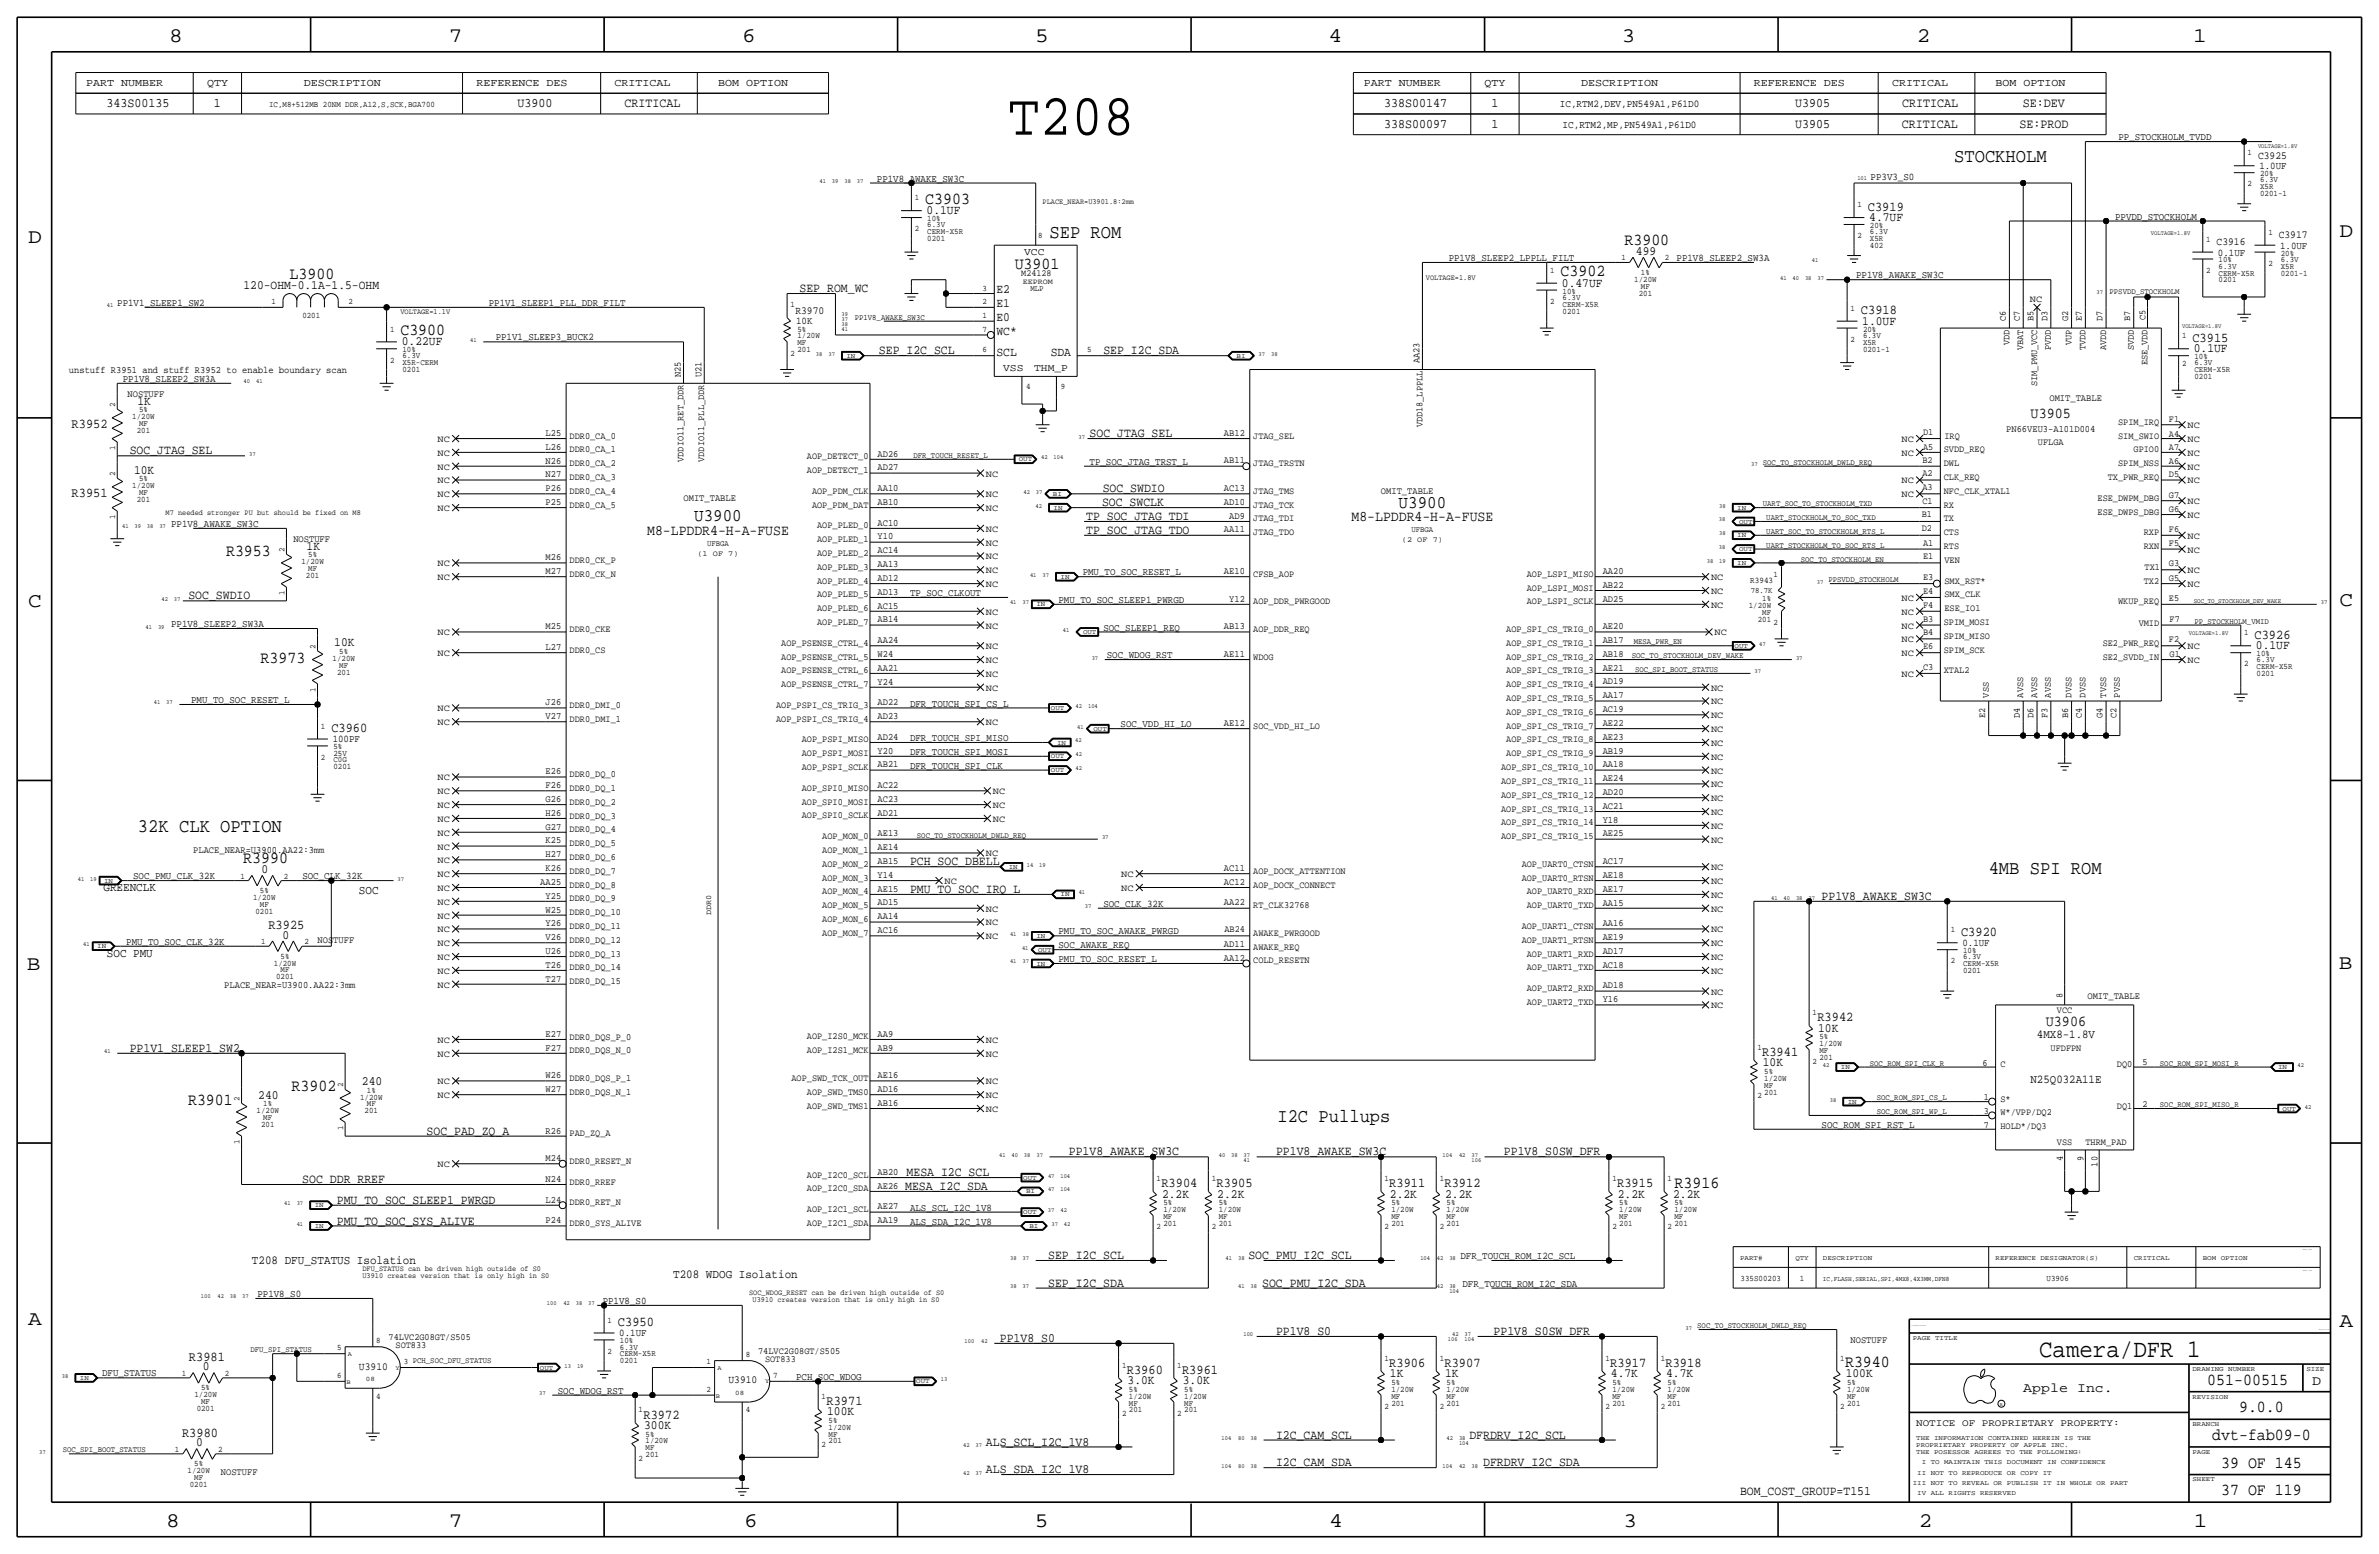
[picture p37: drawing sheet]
<svg xmlns="http://www.w3.org/2000/svg" width="875mm" height="572mm" viewBox="0 0 875 572" stroke-linecap="round" stroke-linejoin="round" font-family="sans-serif">
<defs><g id="words">
<text font-size="21.7" x="370.8" y="49.5">T208</text>
<text font-size="9.2" x="750" y="499.1">Camera/DFR 1</text>
<g font-size="7.6">
<text x="62.2" y="15.5">8</text>
<text x="165" y="15.5">7</text>
<text x="273" y="15.5">6</text>
<text x="380.7" y="15.5">5</text>
<text x="488.6" y="15.5">4</text>
<text x="596.6" y="15.5">3</text>
<text x="705.1" y="15.5">2</text>
<text x="806.7" y="15.5">1</text>
<text x="10.4" y="89.4">D</text>
<text x="860.5" y="87.1">D</text>
<text x="10.4" y="223.3">C</text>
<text x="860.5" y="222.8">C</text>
<text x="9.8" y="356.6">B</text>
<text x="860.2" y="356.4">B</text>
<text x="10.4" y="487.4">A</text>
<text x="860.5" y="488.2">A</text>
<text x="61.2" y="561.6">8</text>
<text x="165" y="561.6">7</text>
<text x="273.8" y="561.6">6</text>
<text x="380.7" y="561.6">5</text>
<text x="488.9" y="561.6">4</text>
<text x="597.1" y="561.6">3</text>
<text x="705.8" y="561.6">2</text>
<text x="806.9" y="561.6">1</text>
</g>
<g font-size="7.1">
<text x="718.8" y="59.7">STOCKHOLM</text>
<text x="386" y="87.6">SEP ROM</text>
<text x="50.7" y="306.1">32K CLK OPTION</text>
<text x="731.5" y="321.3">4MB SPI ROM</text>
<text x="469.8" y="412.8">I2C Pullups</text>
</g>
<g font-size="6.5">
<text x="255.4" y="191.8">U3900</text>
<text x="514.4" y="186.7">U3900</text>
</g>
<g font-size="6.2">
<text x="340.3" y="74.9">C3903</text>
<text x="597.5" y="90.2">R3900</text>
<text x="373.2" y="98.8">U3901</text>
<text x="574" y="101.6">C3902</text>
<text x="106.5" y="102.6">L3900</text>
<text x="147.3" y="123.2">C3900</text>
<text x="83.1" y="204.5">R3953</text>
<text x="95.8" y="243.8">R3973</text>
<text x="89.5" y="317.5">R3990</text>
<text x="107.3" y="401.3">R3902</text>
<text x="69.2" y="406.4">R3901</text>
<text x="615.9" y="436.9">R3916</text>
<text x="678.6" y="502.7">R3940</text>
<text x="811.9" y="509.3">051-00515</text>
<text x="823.6" y="519.4">9.0.0</text>
<text x="813.7" y="529.6">dvt-fab09-0</text>
<text x="817" y="539.8">39 OF 145</text>
<text x="817" y="549.9">37 OF 119</text>
</g>
<g font-size="5.6">
<text x="746.9" y="153.7">U3905</text>
<text x="752.5" y="377.4">U3906</text>
</g>
<g font-size="5.4">
<text x="497.1" y="191.8">M8-LPDDR4-H-A-FUSE</text>
<text x="238" y="196.9">M8-LPDDR4-H-A-FUSE</text>
</g>
<g font-size="5">
<text x="687" y="77.5">C3919</text>
<text x="684.5" y="115.6">C3918</text>
<text x="806.4" y="125.7">C3915</text>
<text x="26.3" y="157.5">R3952</text>
<text x="26.3" y="182.9">R3951</text>
<text x="829.3" y="235">C3926</text>
<text x="121.9" y="269.2">C3960</text>
<text x="98.7" y="341.6">R3925</text>
<text x="721.3" y="344.2">C3920</text>
<text x="668.5" y="375.7">R3942</text>
<text x="648.2" y="388.4">R3941</text>
<text x="427.2" y="436.6">R3904</text>
<text x="447.5" y="436.6">R3905</text>
<text x="511" y="436.6">R3911</text>
<text x="531.3" y="436.6">R3912</text>
<text x="594.8" y="436.6">R3915</text>
<text x="227.3" y="487.7">C3950</text>
<text x="69.5" y="500.4">R3981</text>
<text x="511" y="502.7">R3906</text>
<text x="531.3" y="502.7">R3907</text>
<text x="592.3" y="502.7">R3917</text>
<text x="612.6" y="502.7">R3918</text>
<text x="414.5" y="505.2">R3960</text>
<text x="434.8" y="505.2">R3961</text>
<text x="850.5" y="509.3">D</text>
<text x="744.2" y="511.8">Apple Inc.</text>
<text x="236.7" y="521.7">R3972</text>
<text x="304" y="516.6">R3971</text>
<text x="67" y="528.3">R3980</text>
</g>
<g font-size="4.8">
<text x="39.2" y="39.4">343S00135</text>
<text x="78.7" y="39.4">1</text>
<text x="190.4" y="39.4">U3900</text>
<text x="229.7" y="39.4">CRITICAL</text>
<text x="509.1" y="39.4">338S00147</text>
<text x="548.6" y="39.4">1</text>
<text x="660.3" y="39.4">U3905</text>
<text x="699.6" y="39.4">CRITICAL</text>
<text x="744.1" y="39.4">SE:DEV</text>
<text x="509.1" y="47">338S00097</text>
<text x="548.6" y="47">1</text>
<text x="660.3" y="47">U3905</text>
<text x="699.6" y="47">CRITICAL</text>
<text x="742.8" y="47">SE:PROD</text>
</g>
<g font-size="4.7">
<text x="340.8" y="78.7">0.1UF</text>
<text x="687.5" y="81.3">4.7UF</text>
<text x="601.7" y="93.7">499</text>
<text x="89.6" y="106.2">120-OHM-0.1A-1.5-OHM</text>
<text x="294.1" y="107.4">SEP_ROM_WC</text>
<text x="366.5" y="107.7">E2</text>
<text x="574.5" y="105.4">0.47UF</text>
<text x="366.5" y="112.8">E1</text>
<text x="366.5" y="118.2">E0</text>
<text x="685" y="119.4">1.0UF</text>
<text x="366.5" y="123.2">WC*</text>
<text x="147.8" y="127">0.22UF</text>
<text x="323.3" y="130.3">SEP_I2C_SCL</text>
<text x="366.5" y="130.9">SCL</text>
<text x="386.5" y="130.9">SDA</text>
<text x="405.8" y="130.3">SEP_I2C_SDA</text>
<text x="806.9" y="129.5">0.1UF</text>
<text x="50.5" y="148.8">1K</text>
<text x="400.8" y="160.8">SOC_JTAG_SEL</text>
<text x="47.7" y="167.1">SOC_JTAG_SEL</text>
<text x="49.3" y="174.2">10K</text>
<text x="405.6" y="181.1">SOC_SWDIO</text>
<text x="399.5" y="191.3">TP_SOC_JTAG_TDI</text>
<text x="405.3" y="186.2">SOC_SWCLK</text>
<text x="399.5" y="196.3">TP_SOC_JTAG_TDO</text>
<text x="112.8" y="202.2">1K</text>
<text x="69.3" y="220.5">SOC_SWDIO</text>
<text x="123" y="237.7">10K</text>
<text x="829.8" y="238.8">0.1UF</text>
<text x="96.2" y="321.1">0</text>
<text x="334.7" y="318.3">PCH_SOC_DBELL</text>
<text x="334.7" y="328.4">PMU_TO_SOC_IRQ_L</text>
<text x="670" y="331">PP1V8_AWAKE_SW3C</text>
<text x="103.9" y="345.2">0</text>
<text x="668.7" y="379.5">10K</text>
<text x="47.7" y="386.8">PP1V1_SLEEP1_SW2</text>
<text x="648.4" y="392.2">10K</text>
<text x="133.1" y="399">240</text>
<text x="95" y="404.1">240</text>
<text x="156.9" y="417.3">SOC_PAD_ZQ_A</text>
<text x="393.1" y="424.9">PP1V8_AWAKE_SW3C</text>
<text x="469.3" y="424.9">PP1V8_AWAKE_SW3C</text>
<text x="553.2" y="424.9">PP1V8_S0SW_DFR</text>
<text x="111.2" y="435.1">SOC_DDR_RREF</text>
<text x="332.9" y="437.6">MESA_I2C_SDA</text>
<text x="333.5" y="432.6">MESA_I2C_SCL</text>
<text x="123.9" y="442.7">PMU_TO_SOC_SLEEP1_PWRGD</text>
<text x="427.4" y="440.4">2.2K</text>
<text x="447.8" y="440.4">2.2K</text>
<text x="511.3" y="440.4">2.2K</text>
<text x="531.6" y="440.4">2.2K</text>
<text x="595.1" y="440.4">2.2K</text>
<text x="615.4" y="440.4">2.2K</text>
<text x="123.9" y="450.3">PMU_TO_SOC_SYS_ALIVE</text>
<text x="385.5" y="463">SEP_I2C_SCL</text>
<text x="459.2" y="463">SOC_PMU_I2C_SCL</text>
<text x="385.5" y="473.2">SEP_I2C_SDA</text>
<text x="464.3" y="473.2">SOC_PMU_I2C_SDA</text>
<text x="469.3" y="491">PP1V8_S0</text>
<text x="549.4" y="491">PP1V8_S0SW_DFR</text>
<text x="367.7" y="493.5">PP1V8_S0</text>
<text x="74.6" y="503.9">0</text>
<text x="414.7" y="509">3.0K</text>
<text x="435.1" y="509">3.0K</text>
<text x="511.3" y="506.5">1K</text>
<text x="531.6" y="506.5">1K</text>
<text x="592.5" y="506.5">4.7K</text>
<text x="612.9" y="506.5">4.7K</text>
<text x="678.9" y="506.5">100K</text>
<text x="304.2" y="520.4">100K</text>
<text x="236.9" y="525.5">300K</text>
<text x="72.1" y="531.9">0</text>
<text x="362.7" y="531.6">ALS_SCL_I2C_1V8</text>
<text x="469.3" y="529.1">I2C_CAM_SCL</text>
<text x="540.5" y="529.1">DFRDRV_I2C_SCL</text>
<text x="469.3" y="539.2">I2C_CAM_SDA</text>
<text x="545.5" y="539.2">DFRDRV_I2C_SDA</text>
<text x="362.7" y="541.8">ALS_SDA_I2C_1V8</text>
<text x="640" y="549.9">BOM_COST_GROUP=T151</text>
</g>
<g font-size="4.5">
<text x="38" y="327.7">GREENCLK</text>
<text x="132" y="328.9">SOC</text>
<text x="39.3" y="351.8">SOC PMU</text>
<text x="92.7" y="464.8">T208 DFU_STATUS Isolation</text>
<text x="247.6" y="469.9">T208 WDOG Isolation</text>
</g>
<g font-size="4.4">
<text x="749.2" y="381.8">4MX8-1.8V</text>
<text x="746.9" y="398.3">N25Q032A11E</text>
</g>
<g font-size="4">
<text x="830.5" y="58.4">C3925</text>
<text x="838.1" y="87.6">C3917</text>
<text x="815.3" y="90.2">C3916</text>
<text x="292.6" y="115.3">R3970</text>
<text x="132" y="503.7">U3910</text>
<text x="267.9" y="508.8">U3910</text>
</g>
<g font-size="3.9">
<text x="31.7" y="31.8">PART NUMBER</text>
<text x="76.1" y="31.8">QTY</text>
<text x="111.7" y="31.8">DESCRIPTION</text>
<text x="175.2" y="31.8">REFERENCE DES</text>
<text x="226" y="31.8">CRITICAL</text>
<text x="264.1" y="31.8">BOM OPTION</text>
<text x="501.6" y="31.8">PART NUMBER</text>
<text x="546" y="31.8">QTY</text>
<text x="581.6" y="31.8">DESCRIPTION</text>
<text x="645.1" y="31.8">REFERENCE DES</text>
<text x="695.9" y="31.8">CRITICAL</text>
<text x="734" y="31.8">BOM OPTION</text>
</g>
<g font-size="3.8">
<text x="573.7" y="39.4">IC,RTM2,DEV,PN549A1,P61D0</text>
<text x="574.8" y="47">IC,RTM2,MP,PN549A1,P61D0</text>
<text x="779.2" y="51.6">PP_STOCKHOLM_TVDD</text>
<text x="831" y="62.2">1.0UF</text>
<text x="322.5" y="66.8">PP1V8_AWAKE_SW3C</text>
<text x="688" y="66">PP3V3_S0</text>
<text x="778" y="80.8">PPVDD_STOCKHOLM</text>
<text x="376.7" y="93.8">VCC</text>
<text x="815.8" y="94">0.1UF</text>
<text x="838.7" y="91.4">1.0UF</text>
<text x="532.8" y="96">PP1V8_SLEEP2_LPPLL_FILT</text>
<text x="616.7" y="96">PP1V8_SLEEP2_SW3A</text>
<text x="682.7" y="102.4">PP1V8_AWAKE_SW3C</text>
<text x="43.1" y="112.5">PP1V1_SLEEP1_SW2</text>
<text x="179.8" y="112.5">PP1V1_SLEEP1_PLL_DDR_FILT</text>
<text x="292.8" y="119.1">10K</text>
<text x="182.3" y="125.2">PP1V1_SLEEP3_BUCK2</text>
<text x="369" y="136.4">VSS</text>
<text x="380.4" y="136.4">THM_P</text>
<text x="45.2" y="140.5">PP1V8_SLEEP2_SW3A</text>
<text x="400.8" y="170.9">TP_SOC_JTAG_TRST_L</text>
<text x="62.9" y="193.8">PP1V8_AWAKE_SW3C</text>
<text x="398.2" y="211.6">PMU_TO_SOC_RESET_L</text>
<text x="334.7" y="219.2">TP_SOC_CLKOUT</text>
<text x="389.3" y="221.7">PMU_TO_SOC_SLEEP1_PWRGD</text>
<text x="62.9" y="230.6">PP1V8_SLEEP2_SW3A</text>
<text x="405.8" y="231.9">SOC_SLEEP1_REQ</text>
<text x="407.1" y="242.1">SOC_WDOG_RST</text>
<text x="70.3" y="258.6">PMU_TO_SOC_RESET_L</text>
<text x="334.7" y="259.8">DFR_TOUCH_SPI_CS_L</text>
<text x="412.2" y="267.5">SOC_VDD_HI_LO</text>
<text x="122.4" y="273.1">100PF</text>
<text x="334.7" y="272.5">DFR_TOUCH_SPI_MISO</text>
<text x="334.7" y="277.6">DFR_TOUCH_SPI_MOSI</text>
<text x="334.7" y="282.7">DFR_TOUCH_SPI_CLK</text>
<text x="49" y="323.3">SOC_PMU_CLK_32K</text>
<text x="111.2" y="323.3">SOC_CLK_32K</text>
<text x="405.8" y="333.5">SOC_CLK_32K</text>
<text x="46.4" y="347.5">PMU_TO_SOC_CLK_32K</text>
<text x="389.3" y="343.7">PMU_TO_SOC_AWAKE_PWRGD</text>
<text x="721.8" y="348">0.1UF</text>
<text x="389.3" y="348.7">SOC_AWAKE_REQ</text>
<text x="389.3" y="353.8">PMU_TO_SOC_RESET_L</text>
<text x="670" y="414.8">SOC_ROM_SPI_RST_L</text>
<text x="334.7" y="445.3">ALS_SCL_I2C_1V8</text>
<text x="334.7" y="450.3">ALS_SDA_I2C_1V8</text>
<text x="537.2" y="463">DFR_TOUCH_ROM_I2C_SCL</text>
<text x="537.9" y="473.2">DFR_TOUCH_ROM_I2C_SDA</text>
<text x="94.7" y="477">PP1V8_S0</text>
<text x="221.7" y="479.6">PP1V8_S0</text>
<text x="227.8" y="491.5">0.1UF</text>
<text x="37.5" y="506.2">DFU_STATUS</text>
<text x="292.8" y="507.5">PCH_SOC_WDOG</text>
<text x="205.2" y="512.6">SOC_WDOG_RST</text>
</g>
<text font-size="3.7" x="704.8" y="524.5">NOTICE OF PROPRIETARY PROPERTY:</text>
<g font-size="3.6">
<text x="25.3" y="137.2">unstuff R3951 and stuff R3952 to enable boundary scan</text>
<text x="522.2" y="133.6" transform="rotate(-90 522.2 133.6)">AA23</text>
<text x="250.4" y="138.7" transform="rotate(-90 250.4 138.7)">N25</text>
<text x="258" y="138.7" transform="rotate(-90 258 138.7)">U21</text>
<text x="46.9" y="146.1">NOSTUFF</text>
<text x="753.8" y="147.6">OMIT_TABLE</text>
<text x="200.7" y="160.3">L25</text>
<text x="450.2" y="160.3">AB12</text>
<text x="737.9" y="158.8">PN66VEU3-A101D004</text>
<text x="200.7" y="165.4">L26</text>
<text x="322.8" y="167.9">AD26</text>
<text x="200.7" y="170.5">N26</text>
<text x="322.8" y="173">AD27</text>
<text x="450.2" y="170.4">AB11</text>
<text x="200.7" y="175.5">N27</text>
<text x="200.7" y="180.6">P26</text>
<text x="200.7" y="185.7">P25</text>
<text x="251.4" y="184.2">OMIT_TABLE</text>
<text x="322.8" y="180.6">AA10</text>
<text x="322.8" y="185.7">AB10</text>
<text x="450.2" y="185.7">AD10</text>
<text x="450.2" y="180.6">AC13</text>
<text x="507.9" y="181.6">OMIT_TABLE</text>
<text x="452.1" y="190.8">AD9</text>
<text x="322.8" y="193.3">AC10</text>
<text x="450.2" y="195.8">AA11</text>
<text x="107.9" y="199.4">NOSTUFF</text>
<text x="322.8" y="198.4">Y10</text>
<text x="322.8" y="203.5">AC14</text>
<text x="200.7" y="206">M26</text>
<text x="322.8" y="208.6">AA13</text>
<text x="200.7" y="211.1">M27</text>
<text x="322.8" y="213.6">AD12</text>
<text x="450.2" y="211.1">AE10</text>
<text x="589.5" y="211.1">AA20</text>
<text x="322.8" y="218.7">AD13</text>
<text x="452.1" y="221.2">Y12</text>
<text x="589.5" y="216.2">AB22</text>
<text x="589.5" y="221.2">AD25</text>
<text x="322.8" y="223.8">AC15</text>
<text x="200.7" y="231.4">M25</text>
<text x="322.8" y="228.9">AB14</text>
<text x="450.2" y="231.4">AB13</text>
<text x="589.5" y="231.4">AE20</text>
<text x="200.7" y="239">L27</text>
<text x="322.8" y="236.5">AA24</text>
<text x="589.5" y="236.5">AB17</text>
<text x="322.8" y="241.6">W24</text>
<text x="450.2" y="241.6">AE11</text>
<text x="589.5" y="241.6">AB18</text>
<text x="322.8" y="246.7">AA21</text>
<text x="322.8" y="251.7">Y24</text>
<text x="589.5" y="246.6">AE21</text>
<text x="589.5" y="251.7">AD19</text>
<text x="589.5" y="256.8">AA17</text>
<text x="200.7" y="259.4">J26</text>
<text x="322.8" y="259.4">AD22</text>
<text x="589.5" y="261.9">AC19</text>
<text x="200.7" y="264.4">V27</text>
<text x="322.8" y="264.4">AD23</text>
<text x="450.2" y="267">AE12</text>
<text x="589.5" y="267">AE22</text>
<text x="322.8" y="272.1">AD24</text>
<text x="589.5" y="272">AE23</text>
<text x="322.8" y="277.1">Y20</text>
<text x="589.5" y="277.1">AB19</text>
<text x="200.7" y="284.8">E26</text>
<text x="322.8" y="282.2">AB21</text>
<text x="589.5" y="282.2">AA18</text>
<text x="589.5" y="287.3">AE24</text>
<text x="200.7" y="289.9">F26</text>
<text x="322.8" y="289.8">AC22</text>
<text x="589.5" y="292.4">AD20</text>
<text x="200.7" y="294.9">G26</text>
<text x="322.8" y="294.9">AC23</text>
<text x="322.8" y="300">AD21</text>
<text x="589.5" y="297.5">AC21</text>
<text x="200.7" y="300">H26</text>
<text x="200.7" y="305.1">G27</text>
<text x="589.5" y="302.5">Y18</text>
<text x="200.7" y="310.2">K25</text>
<text x="322.8" y="307.6">AE13</text>
<text x="589.5" y="307.6">AE25</text>
<text x="71.1" y="313.7">PLACE_NEAR=U3900.AA22:3mm</text>
<text x="200.7" y="315.3">H27</text>
<text x="322.8" y="312.7">AE14</text>
<text x="322.8" y="317.8">AB15</text>
<text x="589.5" y="317.8">AC17</text>
<text x="200.7" y="320.3">K26</text>
<text x="322.8" y="322.8">Y14</text>
<text x="450.2" y="320.3">AC11</text>
<text x="589.5" y="322.9">AE18</text>
<text x="198.7" y="325.4">AA25</text>
<text x="322.8" y="327.9">AE15</text>
<text x="450.2" y="325.4">AC12</text>
<text x="589.5" y="327.9">AE17</text>
<text x="200.7" y="330.5">Y25</text>
<text x="200.7" y="335.6">W25</text>
<text x="322.8" y="333">AD15</text>
<text x="450.2" y="333">AA22</text>
<text x="589.5" y="333">AA15</text>
<text x="200.7" y="340.7">Y26</text>
<text x="322.8" y="338.1">AA14</text>
<text x="589.5" y="340.6">AA16</text>
<text x="116.8" y="346.7">NOSTUFF</text>
<text x="200.7" y="345.7">V26</text>
<text x="322.8" y="343.2">AC16</text>
<text x="589.5" y="345.7">AE19</text>
<text x="200.7" y="350.8">U26</text>
<text x="450.2" y="348.2">AD11</text>
<text x="450.2" y="353.3">AA12</text>
<text x="589.5" y="350.8">AD17</text>
<text x="200.7" y="355.9">T26</text>
<text x="589.5" y="355.9">AC18</text>
<text x="82.5" y="363.2">PLACE_NEAR=U3900.AA22:3mm</text>
<text x="200.7" y="361">T27</text>
<text x="589.5" y="363.5">AD18</text>
<text x="589.5" y="368.6">Y16</text>
<text x="767.8" y="367.3">OMIT_TABLE</text>
<text x="200.7" y="381.3">E27</text>
<text x="322.8" y="381.3">AA9</text>
<text x="200.7" y="386.4">F27</text>
<text x="322.8" y="386.3">AB9</text>
<text x="200.7" y="401.6">W27</text>
<text x="200.7" y="396.5">W26</text>
<text x="322.8" y="396.5">AE16</text>
<text x="322.8" y="401.6">AD16</text>
<text x="322.8" y="406.7">AB16</text>
<text x="200.7" y="416.9">R26</text>
<text x="200.7" y="427">M24</text>
<text x="200.7" y="434.6">N24</text>
<text x="322.8" y="432.1">AB20</text>
<text x="322.8" y="437.1">AE26</text>
<text x="200.7" y="442.3">L24</text>
<text x="200.7" y="449.9">P24</text>
<text x="322.8" y="444.8">AE27</text>
<text x="322.8" y="449.8">AA19</text>
<text x="680.7" y="494">NOSTUFF</text>
<text x="81.2" y="542.3">NOSTUFF</text>
</g>
<g font-size="3.5">
<text x="375.7" y="101.6">M24128</text>
<text x="746.6" y="111">NC</text>
<text x="737.8" y="118.1" transform="rotate(-90 737.8 118.1)">C6</text>
<text x="742.9" y="118.1" transform="rotate(-90 742.9 118.1)">C7</text>
<text x="748" y="118.1" transform="rotate(-90 748 118.1)">B5</text>
<text x="753.1" y="118.1" transform="rotate(-90 753.1 118.1)">D3</text>
<text x="760.7" y="118.1" transform="rotate(-90 760.7 118.1)">G2</text>
<text x="765.8" y="118.1" transform="rotate(-90 765.8 118.1)">E7</text>
<text x="773.4" y="118.1" transform="rotate(-90 773.4 118.1)">D7</text>
<text x="783.5" y="118.1" transform="rotate(-90 783.5 118.1)">B7</text>
<text x="789.1" y="117.9" transform="rotate(-90 789.1 117.9)">C5</text>
<text x="739.1" y="126.8" transform="rotate(-90 739.1 126.8)">VDD</text>
<text x="744.2" y="128.7" transform="rotate(-90 744.2 128.7)">VBAT</text>
<text x="754.3" y="128.7" transform="rotate(-90 754.3 128.7)">PVDD</text>
<text x="761.9" y="126.8" transform="rotate(-90 761.9 126.8)">VUP</text>
<text x="767" y="128.7" transform="rotate(-90 767 128.7)">TVDD</text>
<text x="774.7" y="128.7" transform="rotate(-90 774.7 128.7)">AVDD</text>
<text x="784.8" y="128.7" transform="rotate(-90 784.8 128.7)">SVDD</text>
<text x="789.9" y="134.4" transform="rotate(-90 789.9 134.4)">ESE_VDD</text>
<text x="749.3" y="142" transform="rotate(-90 749.3 142)">SIM_PMU_VCC</text>
<text x="797.8" y="155.2">F1</text>
<text x="209.5" y="161.3">DDR0_CA_0</text>
<text x="461" y="161.3">JTAG_SEL</text>
<text x="523.2" y="157.2" transform="rotate(-90 523.2 157.2)">VDD18_LPPLL</text>
<text x="707.4" y="160">D1</text>
<text x="715.2" y="161.3">IRQ</text>
<text x="779.1" y="161.3">SIM_SWIO</text>
<text x="779.1" y="156.2">SPIM_IRQ</text>
<text x="797.8" y="160.5">A4</text>
<text x="804.6" y="157.5">NC</text>
<text x="161" y="167.6">NC</text>
<text x="161" y="162.6">NC</text>
<text x="209.5" y="166.4">DDR0_CA_1</text>
<text x="699.5" y="162.6">NC</text>
<text x="699.5" y="167.6">NC</text>
<text x="707.4" y="165.4">A5</text>
<text x="715" y="166.4">SVDD_REQ</text>
<text x="749.6" y="163.8">UFLGA</text>
<text x="784.8" y="166.4">GPIO0</text>
<text x="797.8" y="165.6">A7</text>
<text x="804.6" y="162.6">NC</text>
<text x="804.6" y="167.6">NC</text>
<text x="161" y="172.7">NC</text>
<text x="209.5" y="171.5">DDR0_CA_2</text>
<text x="251.4" y="169.8" transform="rotate(-90 251.4 169.8)">VDDIO11_RET_DDR</text>
<text x="259" y="169.8" transform="rotate(-90 259 169.8)">VDDIO11_PLL_DDR</text>
<text x="296.8" y="168.9">AOP_DETECT_0</text>
<text x="296.8" y="174">AOP_DETECT_1</text>
<text x="461" y="171.5">JTAG_TRSTN</text>
<text x="707.1" y="170.2">B2</text>
<text x="715" y="171.5">DWL</text>
<text x="779.1" y="171.4">SPIM_NSS</text>
<text x="797.8" y="170.7">A6</text>
<text x="804.6" y="172.7">NC</text>
<text x="161" y="177.8">NC</text>
<text x="209.5" y="176.5">DDR0_CA_3</text>
<text x="362.7" y="175.3">NC</text>
<text x="699.5" y="177.8">NC</text>
<text x="707.1" y="175">A2</text>
<text x="715" y="176.5">CLK_REQ</text>
<text x="775.3" y="176.5">TX_PWR_REQ</text>
<text x="797.8" y="175.5">D5</text>
<text x="804.6" y="177.8">NC</text>
<text x="161" y="182.9">NC</text>
<text x="209.5" y="181.6">DDR0_CA_4</text>
<text x="298.7" y="181.6">AOP_PDM_CLK</text>
<text x="362.7" y="182.9">NC</text>
<text x="461" y="181.6">JTAG_TMS</text>
<text x="699.5" y="182.9">NC</text>
<text x="707.1" y="185.4">C1</text>
<text x="707.1" y="180.1">A3</text>
<text x="715" y="181.6">NFC_CLK_XTAL1</text>
<text x="771.5" y="184.1">ESE_DWPM_DBG</text>
<text x="797.8" y="183.1">G7</text>
<text x="804.6" y="185.4">NC</text>
<text x="161" y="188">NC</text>
<text x="209.5" y="186.7">DDR0_CA_5</text>
<text x="298.7" y="186.7">AOP_PDM_DAT</text>
<text x="362.7" y="188">NC</text>
<text x="461" y="191.8">JTAG_TDI</text>
<text x="461" y="186.7">JTAG_TCK</text>
<text x="706.9" y="190.2">B1</text>
<text x="715" y="191.8">TX</text>
<text x="715" y="186.7">RX</text>
<text x="771.5" y="189.2">ESE_DWPS_DBG</text>
<text x="797.8" y="188.2">G6</text>
<text x="804.6" y="190.5">NC</text>
<text x="300.6" y="194.3">AOP_PLED_0</text>
<text x="362.7" y="195.6">NC</text>
<text x="461" y="196.9">JTAG_TDO</text>
<text x="706.9" y="195.3">D2</text>
<text x="715" y="196.8">CTS</text>
<text x="788.5" y="196.8">RXP</text>
<text x="797.8" y="195.6">F6</text>
<text x="300.6" y="199.4">AOP_PLED_1</text>
<text x="362.7" y="200.7">NC</text>
<text x="707.4" y="200.9">A1</text>
<text x="715" y="201.9">RTS</text>
<text x="788.5" y="201.9">RXN</text>
<text x="797.8" y="200.9">F5</text>
<text x="804.6" y="198.1">NC</text>
<text x="804.6" y="203.2">NC</text>
<text x="161" y="208.3">NC</text>
<text x="209.5" y="207">DDR0_CK_P</text>
<text x="300.6" y="209.5">AOP_PLED_3</text>
<text x="300.6" y="204.5">AOP_PLED_2</text>
<text x="362.7" y="205.7">NC</text>
<text x="707.4" y="205.7">E1</text>
<text x="715.2" y="207">VEN</text>
<text x="788.8" y="209.5">TX1</text>
<text x="797.8" y="208.3">G3</text>
<text x="161" y="213.4">NC</text>
<text x="209.5" y="212.1">DDR0_CK_N</text>
<text x="300.6" y="214.6">AOP_PLED_4</text>
<text x="362.7" y="215.9">NC</text>
<text x="362.7" y="210.8">NC</text>
<text x="461" y="212.1">CFSB_AOP</text>
<text x="561.6" y="212.1">AOP_LSPI_MISO</text>
<text x="629.4" y="213.4">NC</text>
<text x="707.4" y="213.4">E3</text>
<text x="715.2" y="214.6">SMX_RST*</text>
<text x="788.5" y="214.6">TX2</text>
<text x="797.8" y="213.6">G5</text>
<text x="804.6" y="210.8">NC</text>
<text x="804.6" y="215.9">NC</text>
<text x="300.6" y="219.7">AOP_PLED_5</text>
<text x="561.6" y="217.2">AOP_LSPI_MOSI</text>
<text x="629.4" y="218.4">NC</text>
<text x="699.5" y="221">NC</text>
<text x="707.4" y="218.4">E4</text>
<text x="715.2" y="219.7">SMX_CLK</text>
<text x="797.8" y="221">E5</text>
<text x="300.6" y="224.8">AOP_PLED_6</text>
<text x="362.7" y="226.1">NC</text>
<text x="461" y="222.3">AOP_DDR_PWRGOOD</text>
<text x="561.6" y="222.3">AOP_LSPI_SCLK</text>
<text x="629.4" y="223.5">NC</text>
<text x="699.5" y="226.1">NC</text>
<text x="707.4" y="223.5">F4</text>
<text x="715.2" y="224.8">ESE_IO1</text>
<text x="779.1" y="222.2">WKUP_REQ</text>
<text x="161" y="233.7">NC</text>
<text x="209.5" y="232.4">DDR0_CKE</text>
<text x="300.6" y="229.9">AOP_PLED_7</text>
<text x="362.7" y="231.1">NC</text>
<text x="461" y="232.4">AOP_DDR_REQ</text>
<text x="554" y="232.4">AOP_SPI_CS_TRIG_0</text>
<text x="630.6" y="233.7">NC</text>
<text x="699.5" y="231.1">NC</text>
<text x="707.4" y="233.7">B4</text>
<text x="707.4" y="228.6">B3</text>
<text x="715" y="229.9">SPIM_MOSI</text>
<text x="786.6" y="230.4">VMID</text>
<text x="798" y="228.9">F7</text>
<text x="287.3" y="237.5">AOP_PSENSE_CTRL_4</text>
<text x="362.7" y="238.8">NC</text>
<text x="554" y="237.5">AOP_SPI_CS_TRIG_1</text>
<text x="699.5" y="236.2">NC</text>
<text x="707.4" y="238.8">E6</text>
<text x="715" y="234.9">SPIM_MISO</text>
<text x="773.4" y="237.5">SE2_PWR_REQ</text>
<text x="797.8" y="236.2">F2</text>
<text x="804.6" y="238.8">NC</text>
<text x="161" y="241.3">NC</text>
<text x="209.5" y="240.1">DDR0_CS</text>
<text x="287.3" y="242.6">AOP_PSENSE_CTRL_5</text>
<text x="362.7" y="243.8">NC</text>
<text x="461" y="242.6">WDOG</text>
<text x="554" y="242.6">AOP_SPI_CS_TRIG_2</text>
<text x="699.5" y="241.3">NC</text>
<text x="715" y="240">SPIM_SCK</text>
<text x="773.4" y="242.6">SE2_SVDD_IN</text>
<text x="798" y="241.6">G1</text>
<text x="804.6" y="243.8">NC</text>
<text x="287.3" y="247.7">AOP_PSENSE_CTRL_6</text>
<text x="362.7" y="248.9">NC</text>
<text x="554" y="247.7">AOP_SPI_CS_TRIG_3</text>
<text x="699.5" y="248.9">NC</text>
<text x="707.4" y="246.4">C3</text>
<text x="715" y="247.6">XTAL2</text>
<text x="287.3" y="252.7">AOP_PSENSE_CTRL_7</text>
<text x="362.7" y="254">NC</text>
<text x="554" y="257.8">AOP_SPI_CS_TRIG_5</text>
<text x="554" y="252.7">AOP_SPI_CS_TRIG_4</text>
<text x="629.4" y="254">NC</text>
<text x="731.5" y="256.5" transform="rotate(-90 731.5 256.5)">VSS</text>
<text x="744.2" y="256.5" transform="rotate(-90 744.2 256.5)">AVSS</text>
<text x="749.3" y="256.5" transform="rotate(-90 749.3 256.5)">AVSS</text>
<text x="754.3" y="256.5" transform="rotate(-90 754.3 256.5)">AVSS</text>
<text x="762" y="256.5" transform="rotate(-90 762 256.5)">DVSS</text>
<text x="767" y="256.5" transform="rotate(-90 767 256.5)">DVSS</text>
<text x="774.6" y="256.5" transform="rotate(-90 774.6 256.5)">TVSS</text>
<text x="779.7" y="256.5" transform="rotate(-90 779.7 256.5)">PVSS</text>
<text x="161" y="261.6">NC</text>
<text x="209.5" y="260.4">DDR0_DMI_0</text>
<text x="285.4" y="260.4">AOP_PSPI_CS_TRIG_3</text>
<text x="554" y="262.9">AOP_SPI_CS_TRIG_6</text>
<text x="629.4" y="259.1">NC</text>
<text x="161" y="266.7">NC</text>
<text x="209.5" y="265.5">DDR0_DMI_1</text>
<text x="285.4" y="265.4">AOP_PSPI_CS_TRIG_4</text>
<text x="362.7" y="266.7">NC</text>
<text x="461" y="268">SOC_VDD_HI_LO</text>
<text x="554" y="268">AOP_SPI_CS_TRIG_7</text>
<text x="629.4" y="269.2">NC</text>
<text x="629.4" y="264.2">NC</text>
<text x="730.2" y="264.1" transform="rotate(-90 730.2 264.1)">E2</text>
<text x="742.9" y="264.1" transform="rotate(-90 742.9 264.1)">D4</text>
<text x="748" y="264.1" transform="rotate(-90 748 264.1)">D6</text>
<text x="753.1" y="264.1" transform="rotate(-90 753.1 264.1)">F3</text>
<text x="760.7" y="264.1" transform="rotate(-90 760.7 264.1)">B6</text>
<text x="765.8" y="264.1" transform="rotate(-90 765.8 264.1)">C4</text>
<text x="773.4" y="264.1" transform="rotate(-90 773.4 264.1)">G4</text>
<text x="778.5" y="264.1" transform="rotate(-90 778.5 264.1)">C2</text>
<text x="294.9" y="273.1">AOP_PSPI_MISO</text>
<text x="554" y="273">AOP_SPI_CS_TRIG_8</text>
<text x="629.4" y="274.3">NC</text>
<text x="294.9" y="278.1">AOP_PSPI_MOSI</text>
<text x="554" y="278.1">AOP_SPI_CS_TRIG_9</text>
<text x="629.4" y="279.4">NC</text>
<text x="161" y="287">NC</text>
<text x="209.5" y="285.8">DDR0_DQ_0</text>
<text x="294.9" y="283.2">AOP_PSPI_SCLK</text>
<text x="552.1" y="283.2">AOP_SPI_CS_TRIG_10</text>
<text x="629.4" y="284.5">NC</text>
<text x="161" y="292.1">NC</text>
<text x="209.5" y="290.9">DDR0_DQ_1</text>
<text x="294.9" y="290.8">AOP_SPI0_MISO</text>
<text x="365.2" y="292.1">NC</text>
<text x="552.1" y="293.4">AOP_SPI_CS_TRIG_12</text>
<text x="552.1" y="288.3">AOP_SPI_CS_TRIG_11</text>
<text x="629.4" y="289.6">NC</text>
<text x="161" y="297.2">NC</text>
<text x="209.5" y="295.9">DDR0_DQ_2</text>
<text x="294.9" y="295.9">AOP_SPI0_MOSI</text>
<text x="365.2" y="297.2">NC</text>
<text x="552.1" y="298.4">AOP_SPI_CS_TRIG_13</text>
<text x="629.4" y="299.7">NC</text>
<text x="629.4" y="294.6">NC</text>
<text x="161" y="302.3">NC</text>
<text x="209.5" y="301">DDR0_DQ_3</text>
<text x="294.9" y="301">AOP_SPI0_SCLK</text>
<text x="365.2" y="302.3">NC</text>
<text x="552.1" y="303.5">AOP_SPI_CS_TRIG_14</text>
<text x="629.4" y="304.8">NC</text>
<text x="161" y="307.3">NC</text>
<text x="209.5" y="311.2">DDR0_DQ_5</text>
<text x="209.5" y="306.1">DDR0_DQ_4</text>
<text x="302.5" y="308.6">AOP_MON_0</text>
<text x="552.1" y="308.6">AOP_SPI_CS_TRIG_15</text>
<text x="629.4" y="309.9">NC</text>
<text x="161" y="312.4">NC</text>
<text x="161" y="317.5">NC</text>
<text x="209.5" y="316.2">DDR0_DQ_6</text>
<text x="302.5" y="313.7">AOP_MON_1</text>
<text x="362.7" y="315">NC</text>
<text x="161" y="322.6">NC</text>
<text x="209.5" y="321.3">DDR0_DQ_7</text>
<text x="302.5" y="318.8">AOP_MON_2</text>
<text x="302.5" y="323.9">AOP_MON_3</text>
<text x="412.4" y="322.6">NC</text>
<text x="461" y="321.3">AOP_DOCK_ATTENTION</text>
<text x="559.7" y="323.9">AOP_UART0_RTSN</text>
<text x="559.7" y="318.8">AOP_UART0_CTSN</text>
<text x="629.4" y="320">NC</text>
<text x="161" y="327.7">NC</text>
<text x="209.5" y="326.4">DDR0_DQ_8</text>
<text x="302.5" y="328.9">AOP_MON_4</text>
<text x="347.4" y="325.1">NC</text>
<text x="412.4" y="327.7">NC</text>
<text x="461" y="326.4">AOP_DOCK_CONNECT</text>
<text x="561.6" y="328.9">AOP_UART0_RXD</text>
<text x="629.4" y="325.1">NC</text>
<text x="161" y="332.7">NC</text>
<text x="209.5" y="331.5">DDR0_DQ_9</text>
<text x="302.5" y="334">AOP_MON_5</text>
<text x="362.7" y="335.3">NC</text>
<text x="461" y="334">RT_CLK32768</text>
<text x="561.6" y="334">AOP_UART0_TXD</text>
<text x="629.4" y="335.3">NC</text>
<text x="629.4" y="330.2">NC</text>
<text x="161" y="337.8">NC</text>
<text x="209.5" y="336.6">DDR0_DQ_10</text>
<text x="209.5" y="341.7">DDR0_DQ_11</text>
<text x="302.5" y="339.1">AOP_MON_6</text>
<text x="362.7" y="340.4">NC</text>
<text x="559.7" y="341.6">AOP_UART1_CTSN</text>
<text x="161" y="348">NC</text>
<text x="161" y="342.9">NC</text>
<text x="209.5" y="346.7">DDR0_DQ_12</text>
<text x="302.5" y="344.2">AOP_MON_7</text>
<text x="362.7" y="345.4">NC</text>
<text x="450.3" y="342.9">AB24</text>
<text x="461" y="344.2">AWAKE_PWRGOOD</text>
<text x="559.7" y="346.7">AOP_UART1_RTSN</text>
<text x="629.4" y="348">NC</text>
<text x="629.4" y="342.9">NC</text>
<text x="161" y="353.1">NC</text>
<text x="209.5" y="351.8">DDR0_DQ_13</text>
<text x="461" y="349.2">AWAKE_REQ</text>
<text x="561.6" y="351.8">AOP_UART1_RXD</text>
<text x="629.4" y="353.1">NC</text>
<text x="161" y="358.1">NC</text>
<text x="209.5" y="356.9">DDR0_DQ_14</text>
<text x="461" y="354.3">COLD_RESETN</text>
<text x="561.6" y="356.9">AOP_UART1_TXD</text>
<text x="629.4" y="358.1">NC</text>
<text x="161" y="363.2">NC</text>
<text x="209.5" y="362">DDR0_DQ_15</text>
<text x="561.6" y="364.5">AOP_UART2_RXD</text>
<text x="629.4" y="365.8">NC</text>
<text x="561.6" y="369.6">AOP_UART2_TXD</text>
<text x="629.4" y="370.8">NC</text>
<text x="758.6" y="367" transform="rotate(-90 758.6 367)">8</text>
<text x="756.6" y="372.6">VCC</text>
<text x="161" y="383.5">NC</text>
<text x="209.5" y="382.3">DDR0_DQS_P_0</text>
<text x="296.8" y="382.3">AOP_I2S0_MCK</text>
<text x="362.7" y="383.5">NC</text>
<text x="161" y="388.6">NC</text>
<text x="209.5" y="387.4">DDR0_DQS_N_0</text>
<text x="296.8" y="387.4">AOP_I2S1_MCK</text>
<text x="362.7" y="388.6">NC</text>
<text x="754.2" y="386.6">UFDFPN</text>
<text x="729.2" y="392">6</text>
<text x="735.8" y="392.4">C</text>
<text x="778.6" y="392.4">DQ0</text>
<text x="788" y="391.7">5</text>
<text x="161" y="398.8">NC</text>
<text x="209.5" y="397.5">DDR0_DQS_P_1</text>
<text x="291.1" y="397.5">AOP_SWD_TCK_OUT</text>
<text x="362.7" y="398.8">NC</text>
<text x="161" y="403.9">NC</text>
<text x="209.5" y="402.6">DDR0_DQS_N_1</text>
<text x="296.8" y="402.6">AOP_SWD_TMS0</text>
<text x="296.8" y="407.7">AOP_SWD_TMS1</text>
<text x="362.7" y="403.9">NC</text>
<text x="729.7" y="404.7">1</text>
<text x="735.8" y="405.1">S*</text>
<text x="778.6" y="407.7">DQ1</text>
<text x="788" y="407">2</text>
<text x="362.7" y="408.9">NC</text>
<text x="729.7" y="409.8">3</text>
<text x="735.8" y="410.2">W*/VPP/DQ2</text>
<text x="209.5" y="417.9">PAD_ZQ_A</text>
<text x="729.7" y="414.8">7</text>
<text x="735.8" y="415.3">HOLD*/DQ3</text>
<text x="756.6" y="421.1">VSS</text>
<text x="767.1" y="421.1">THRM_PAD</text>
<text x="161" y="429.3">NC</text>
<text x="209.5" y="428">DDR0_RESET_N</text>
<text x="758.8" y="427.1" transform="rotate(-90 758.8 427.1)">4</text>
<text x="766.4" y="427.1" transform="rotate(-90 766.4 427.1)">9</text>
<text x="771.5" y="429" transform="rotate(-90 771.5 429)">10</text>
<text x="209.5" y="435.6">DDR0_RREF</text>
<text x="296.8" y="433.1">AOP_I2C0_SCL</text>
<text x="209.5" y="443.3">DDR0_RET_N</text>
<text x="296.8" y="438.2">AOP_I2C0_SDA</text>
<text x="296.8" y="445.8">AOP_I2C1_SCL</text>
<text x="209.5" y="450.9">DDR0_SYS_ALIVE</text>
<text x="296.8" y="450.9">AOP_I2C1_SDA</text>
<text x="143" y="492.8">74LVC2G08GT/S505</text>
<text x="145.5" y="495.8">SOT833</text>
<text x="278.8" y="497.9">74LVC2G08GT/S505</text>
<text x="281.4" y="500.9">SOT833</text>
</g>
<text font-size="3.2" x="643.8" y="214.4">R3943</text>
<g font-size="3.1">
<text x="99" y="39.4">IC,M8+512MB 20NM DDR,A12,S,SCK,BGA700</text>
<text x="826.7" y="57.2">1</text>
<text x="831.3" y="64.8">20%</text>
<text x="826.7" y="68.6">2</text>
<text x="831.3" y="69.6">X5R</text>
<text x="831.3" y="67.1">6.3V</text>
<text x="336.5" y="73.7">1</text>
<text x="683.2" y="76.2">1</text>
<text x="831.3" y="72.1">0201-1</text>
<text x="341.1" y="83.6">6.3V</text>
<text x="341.1" y="81.3">10%</text>
<text x="687.8" y="83.8">20%</text>
<text x="336.5" y="85.1">2</text>
<text x="341.1" y="86.1">CERM-X5R</text>
<text x="341.1" y="88.6">0201</text>
<text x="381.9" y="87.7">8</text>
<text x="683.2" y="87.6">2</text>
<text x="687.8" y="88.6">X5R</text>
<text x="687.8" y="86.1">6.3V</text>
<text x="811.5" y="88.9">1</text>
<text x="834.3" y="86.4">1</text>
<text x="596.5" y="95.8">1</text>
<text x="612.3" y="95.8">2</text>
<text x="687.8" y="91.2">402</text>
<text x="838.9" y="94">20%</text>
<text x="570.2" y="100.3">1</text>
<text x="603.6" y="101.1">1%</text>
<text x="811.5" y="100.3">2</text>
<text x="816.1" y="96.5">10%</text>
<text x="816.1" y="98.8">6.3V</text>
<text x="816.1" y="101.3">CERM-X5R</text>
<text x="834.3" y="97.8">2</text>
<text x="838.9" y="98.8">X5R</text>
<text x="838.9" y="96.3">6.3V</text>
<text x="838.9" y="101.3">0201-1</text>
<text x="361.4" y="107">3</text>
<text x="379" y="106.9">MLP</text>
<text x="574.8" y="107.9">10%</text>
<text x="601.1" y="103.6">1/20W</text>
<text x="603.6" y="106.2">MF</text>
<text x="816.1" y="103.9">0201</text>
<text x="99.9" y="111.8">1</text>
<text x="128.2" y="111.8">2</text>
<text x="290.8" y="113">1</text>
<text x="361.4" y="111.8">2</text>
<text x="570.2" y="111.8">2</text>
<text x="574.8" y="112.8">CERM-X5R</text>
<text x="574.8" y="110.2">6.3V</text>
<text x="602.8" y="108.7">201</text>
<text x="111.2" y="117.1">0201</text>
<text x="361.4" y="116.9">1</text>
<text x="574.8" y="115.3">0201</text>
<text x="680.7" y="114.3">1</text>
<text x="143.5" y="121.9">1</text>
<text x="293.3" y="121.9">5%</text>
<text x="293.3" y="124.5">1/20W</text>
<text x="361.4" y="122">7</text>
<text x="680.7" y="125.7">2</text>
<text x="685.2" y="124.2">6.3V</text>
<text x="685.2" y="121.9">20%</text>
<text x="802.6" y="124.5">1</text>
<text x="148" y="131.8">6.3V</text>
<text x="148" y="129.5">10%</text>
<text x="290.8" y="130.8">2</text>
<text x="293.3" y="129.5">201</text>
<text x="293.3" y="127">MF</text>
<text x="361.4" y="129.6">6</text>
<text x="399.9" y="129.6">5</text>
<text x="685.2" y="126.7">X5R</text>
<text x="685.2" y="129.3">0201-1</text>
<text x="143.5" y="133.4">2</text>
<text x="148" y="136.9">0201</text>
<text x="148" y="134.4">X5R-CERM</text>
<text x="802.6" y="134.6">2</text>
<text x="807.2" y="132.1">10%</text>
<text x="807.2" y="134.4">6.3V</text>
<text x="807.2" y="136.9">CERM-X5R</text>
<text x="377.5" y="143.1">4</text>
<text x="390.2" y="143.1">9</text>
<text x="807.2" y="139.4">0201</text>
<text x="42.4" y="149.6" transform="rotate(-90 42.4 149.6)">2</text>
<text x="48.7" y="154.2">1/20W</text>
<text x="51.1" y="151.6">5%</text>
<text x="50.3" y="159.3">201</text>
<text x="51.1" y="156.7">MF</text>
<text x="42.4" y="165.5" transform="rotate(-90 42.4 165.5)">1</text>
<text x="42.4" y="175" transform="rotate(-90 42.4 175)">2</text>
<text x="48.7" y="179.6">1/20W</text>
<text x="51.1" y="177">5%</text>
<text x="50.3" y="184.7">201</text>
<text x="51.1" y="182.1">MF</text>
<text x="42.4" y="190.9" transform="rotate(-90 42.4 190.9)">1</text>
<text x="104.6" y="202.9" transform="rotate(-90 104.6 202.9)">2</text>
<text x="110.9" y="207.5">1/20W</text>
<text x="113.4" y="205">5%</text>
<text x="112.5" y="212.6">201</text>
<text x="113.4" y="210.1">MF</text>
<text x="652.3" y="212.1">1</text>
<text x="104.6" y="218.8" transform="rotate(-90 104.6 218.8)">1</text>
<text x="648.2" y="221">1%</text>
<text x="643.2" y="223.5">1/20W</text>
<text x="648.2" y="226.1">MF</text>
<text x="646.5" y="228.6">201</text>
<text x="652.3" y="229.9">2</text>
<text x="825.4" y="233.7">1</text>
<text x="116" y="238.5" transform="rotate(-90 116 238.5)">2</text>
<text x="122.3" y="243.1">1/20W</text>
<text x="124.8" y="245.6">MF</text>
<text x="124.8" y="240.5">5%</text>
<text x="600.2" y="242.1">SOC_TO_STOCKHOLM_DEV_WAKE</text>
<text x="825.4" y="245.1">2</text>
<text x="830" y="243.6">6.3V</text>
<text x="830" y="241.3">10%</text>
<text x="124" y="248.2">201</text>
<text x="830" y="246.1">CERM-X5R</text>
<text x="830" y="248.7">0201</text>
<text x="116" y="254.4" transform="rotate(-90 116 254.4)">1</text>
<text x="118.1" y="268">1</text>
<text x="122.6" y="275.6">5%</text>
<text x="118.1" y="279.4">2</text>
<text x="122.6" y="277.9">25V</text>
<text x="122.6" y="280.4">C0G</text>
<text x="122.6" y="283">0201</text>
<text x="88.5" y="323.1">1</text>
<text x="104.3" y="323.1">2</text>
<text x="95.6" y="328.4">5%</text>
<text x="93.1" y="331">1/20W</text>
<text x="95.6" y="333.5">MF</text>
<text x="93.9" y="336">0201</text>
<text x="96.1" y="347.2">1</text>
<text x="112" y="347.2">2</text>
<text x="717.5" y="342.9">1</text>
<text x="103.2" y="352.6">5%</text>
<text x="722.1" y="352.8">6.3V</text>
<text x="722.1" y="350.5">10%</text>
<text x="100.7" y="355.1">1/20W</text>
<text x="103.2" y="357.6">MF</text>
<text x="717.5" y="354.3">2</text>
<text x="722.1" y="357.9">0201</text>
<text x="722.1" y="355.3">CERM-X5R</text>
<text x="101.6" y="360.2">0201</text>
<text x="666.7" y="373.4">1</text>
<text x="669.2" y="382.3">5%</text>
<text x="646.4" y="386.1">1</text>
<text x="669.2" y="387.4">MF</text>
<text x="669.2" y="389.9">201</text>
<text x="669.2" y="384.8">1/20W</text>
<text x="648.9" y="395">5%</text>
<text x="666.7" y="391.2">2</text>
<text x="126.2" y="399.8" transform="rotate(-90 126.2 399.8)">2</text>
<text x="135" y="401.8">1%</text>
<text x="648.9" y="400.1">MF</text>
<text x="648.9" y="397.5">1/20W</text>
<text x="88.1" y="404.9" transform="rotate(-90 88.1 404.9)">2</text>
<text x="96.9" y="406.9">1%</text>
<text x="132.5" y="404.4">1/20W</text>
<text x="135" y="406.9">MF</text>
<text x="646.4" y="403.9">2</text>
<text x="648.9" y="402.6">201</text>
<text x="94.4" y="409.4">1/20W</text>
<text x="96.9" y="412">MF</text>
<text x="134.1" y="409.4">201</text>
<text x="96" y="414.5">201</text>
<text x="126.2" y="415.7" transform="rotate(-90 126.2 415.7)">1</text>
<text x="88.1" y="420.7" transform="rotate(-90 88.1 420.7)">1</text>
<text x="425.4" y="434.3">1</text>
<text x="445.7" y="434.3">1</text>
<text x="509.2" y="434.3">1</text>
<text x="529.5" y="434.3">1</text>
<text x="593" y="434.3">1</text>
<text x="613.4" y="434.3">1</text>
<text x="427.9" y="443.2">5%</text>
<text x="448.3" y="443.2">5%</text>
<text x="511.8" y="443.2">5%</text>
<text x="532.1" y="443.2">5%</text>
<text x="595.6" y="443.2">5%</text>
<text x="615.9" y="443.2">5%</text>
<text x="427.9" y="448.3">MF</text>
<text x="427.9" y="445.8">1/20W</text>
<text x="448.3" y="448.3">MF</text>
<text x="448.3" y="445.8">1/20W</text>
<text x="511.8" y="448.3">MF</text>
<text x="511.8" y="445.8">1/20W</text>
<text x="532.1" y="448.3">MF</text>
<text x="532.1" y="445.8">1/20W</text>
<text x="595.6" y="448.3">MF</text>
<text x="595.6" y="445.8">1/20W</text>
<text x="615.9" y="445.8">1/20W</text>
<text x="615.9" y="448.3">MF</text>
<text x="425.4" y="452.1">2</text>
<text x="427.9" y="450.9">201</text>
<text x="445.7" y="452.1">2</text>
<text x="448.3" y="450.9">201</text>
<text x="509.2" y="452.1">2</text>
<text x="511.8" y="450.9">201</text>
<text x="529.5" y="452.1">2</text>
<text x="532.1" y="450.9">201</text>
<text x="593" y="452.1">2</text>
<text x="595.6" y="450.8">201</text>
<text x="613.4" y="452.1">2</text>
<text x="615.9" y="450.9">201</text>
<text x="640.2" y="471.2">335S00203</text>
<text x="662.1" y="471.2">1</text>
<text x="752.7" y="471.2">U3906</text>
<text x="223.5" y="486.4">1</text>
<text x="124" y="496.6">5</text>
<text x="138.4" y="494">8</text>
<text x="223.5" y="497.8">2</text>
<text x="228" y="494">10%</text>
<text x="228" y="496.3">6.3V</text>
<text x="148.5" y="501.7">3 PCH_SOC_DFU_STATUS</text>
<text x="228" y="498.9">CERM-X5R</text>
<text x="228" y="501.4">0201</text>
<text x="259.9" y="501.6">1</text>
<text x="274.3" y="499.1">8</text>
<text x="412.7" y="502.9">1</text>
<text x="433" y="502.9">1</text>
<text x="509.2" y="500.4">1</text>
<text x="529.5" y="500.4">1</text>
<text x="590.5" y="500.4">1</text>
<text x="610.8" y="500.4">1</text>
<text x="676.9" y="500.4">1</text>
<text x="66.9" y="506">1</text>
<text x="82.8" y="506">2</text>
<text x="124" y="506.7">6</text>
<text x="284.4" y="506.7">7</text>
<text x="511.8" y="509.3">5%</text>
<text x="532.1" y="509.3">5%</text>
<text x="593" y="509.3">5%</text>
<text x="613.4" y="509.3">5%</text>
<text x="679.4" y="509.3">5%</text>
<text x="71.5" y="513.8">1/20W</text>
<text x="74" y="511.3">5%</text>
<text x="138.4" y="514.4">4</text>
<text x="259.9" y="511.8">2</text>
<text x="302.2" y="514.4">1</text>
<text x="415.2" y="511.8">5%</text>
<text x="415.2" y="514.4">1/20W</text>
<text x="435.6" y="511.8">5%</text>
<text x="435.6" y="514.3">1/20W</text>
<text x="511.8" y="514.3">MF</text>
<text x="511.8" y="511.8">1/20W</text>
<text x="532.1" y="514.4">MF</text>
<text x="532.1" y="511.8">1/20W</text>
<text x="593" y="514.4">MF</text>
<text x="593" y="511.8">1/20W</text>
<text x="613.4" y="514.4">MF</text>
<text x="613.4" y="511.8">1/20W</text>
<text x="679.4" y="514.4">MF</text>
<text x="679.4" y="511.8">1/20W</text>
<text x="72.3" y="518.9">0201</text>
<text x="74" y="516.4">MF</text>
<text x="234.9" y="519.4">1</text>
<text x="274.3" y="519.4">4</text>
<text x="412.7" y="520.7">2</text>
<text x="415.2" y="516.9">MF</text>
<text x="415.2" y="519.4">201</text>
<text x="433" y="520.7">2</text>
<text x="435.6" y="519.4">201</text>
<text x="435.6" y="516.9">MF</text>
<text x="509.2" y="518.2">2</text>
<text x="511.8" y="516.9">201</text>
<text x="529.5" y="518.2">2</text>
<text x="532.1" y="516.9">201</text>
<text x="590.5" y="518.2">2</text>
<text x="593" y="516.9">201</text>
<text x="610.8" y="518.2">2</text>
<text x="613.4" y="516.9">201</text>
<text x="676.9" y="518.2">2</text>
<text x="679.4" y="516.9">201</text>
<text x="304.7" y="525.8">1/20W</text>
<text x="304.7" y="523.2">5%</text>
<text x="64.3" y="533.9">1</text>
<text x="80.2" y="533.9">2</text>
<text x="237.4" y="530.9">1/20W</text>
<text x="237.4" y="528.3">5%</text>
<text x="237.4" y="533.4">MF</text>
<text x="302.2" y="532.1">2</text>
<text x="304.7" y="530.9">201</text>
<text x="304.7" y="528.3">MF</text>
<text x="71.5" y="539.2">5%</text>
<text x="234.9" y="537.2">2</text>
<text x="237.4" y="535.9">201</text>
<text x="69" y="541.8">1/20W</text>
<text x="71.5" y="544.3">MF</text>
<text x="69.8" y="546.9">0201</text>
</g>
<g font-size="3">
<text x="775.9" y="108">PPSVDD_STOCKHOLM</text>
<text x="314.4" y="117.6">PP1V8_AWAKE_SW3C</text>
<text x="336" y="168.4">DFR_TOUCH_RESET_L</text>
<text x="648.4" y="170.9">SOC_TO_STOCKHOLM_DWLD_REQ</text>
<text x="648.4" y="186.2">UART_SOC_TO_STOCKHOLM_TXD</text>
<text x="649.7" y="191.3">UART_STOCKHOLM_TO_SOC_TXD</text>
<text x="519.2" y="195.6">UFBGA</text>
<text x="649.7" y="196.3">UART_SOC_TO_STOCKHOLM_RTS_L</text>
<text x="260.1" y="200.7">UFBGA</text>
<text x="649.7" y="201.4">UART_STOCKHOLM_TO_SOC_RTS_L</text>
<text x="662.4" y="206.5">SOC_TO_STOCKHOLM_EN</text>
<text x="672.5" y="214.1">PPSVDD_STOCKHOLM</text>
<text x="643.9" y="218.2">78.7K</text>
<text x="807.2" y="229.4">PP_STOCKHOLM_VMID</text>
<text x="600.9" y="237">MESA_PWR_EN</text>
<text x="601.4" y="247.1">SOC_SPI_BOOT_STATUS</text>
<text x="337.3" y="308.1">SOC_TO_STOCKHOLM_DWLD_REQ</text>
<text x="687.8" y="391.9">SOC_ROM_SPI_CLK_R</text>
<text x="794.5" y="391.9">SOC_ROM_SPI_MOSI_R</text>
<text x="690.3" y="404.6">SOC_ROM_SPI_CS_L</text>
<text x="794.5" y="407.2">SOC_ROM_SPI_MISO_R</text>
<text x="690.3" y="409.7">SOC_ROM_SPI_WP_L</text>
<text x="624.3" y="488.4">SOC_TO_STOCKHOLM_DWLD_REQ</text>
<text x="92.2" y="497.3">DFU_SPI_STATUS</text>
<text x="23.1" y="534.2">SOC_SPI_BOOT_STATUS</text>
</g>
<g font-size="2.9">
<text x="383.5" y="74.9">PLACE_NEAR=U3901.8:2mm</text>
<text x="524.5" y="102.9">VOLTAGE=1.8V</text>
<text x="147.3" y="115.6">VOLTAGE=1.1V</text>
<text x="60.9" y="189.2">M7 needed stronger PU but should be fixed on M8</text>
<text x="515.6" y="199.4">(2 OF 7)</text>
<text x="256.5" y="204.5">(1 OF 7)</text>
<text x="261.6" y="336.6" transform="rotate(-90 261.6 336.6)">DDR0</text>
<text x="133.3" y="467.4">DFU_STATUS can be driven high outside of S0</text>
<text x="133.3" y="469.9">U3910 creates version that is only high in S0</text>
<text x="275.5" y="476.2">SOC_WDOG_RESET can be driven high outside of S0</text>
<text x="276.8" y="478.8">U3910 creates version that is only high in S0</text>
</g>
<text font-size="2.8" x="376.2" y="104.4">EEPROM</text>
<g font-size="2.5">
<text x="311.4" y="131.6">IN</text>
<text x="454.9" y="131.6">BI</text>
<text x="374.7" y="169.7">OUT</text>
<text x="387.3" y="182.4">BI</text>
<text x="387.6" y="187.5">IN</text>
<text x="639" y="187.5">IN</text>
<text x="639" y="197.6">IN</text>
<text x="639.7" y="192.5">OUT</text>
<text x="639.7" y="202.7">OUT</text>
<text x="639" y="207.8">IN</text>
<text x="390.1" y="212.9">IN</text>
<text x="381.2" y="223">IN</text>
<text x="398.4" y="233.2">OUT</text>
<text x="638" y="238.3">OUT</text>
<text x="386.5" y="261.1">OUT</text>
<text x="402.2" y="268.7">OUT</text>
<text x="388.8" y="273.8">IN</text>
<text x="386.5" y="278.9">OUT</text>
<text x="386.5" y="284">OUT</text>
<text x="371" y="319.5">IN</text>
<text x="38.3" y="324.6">IN</text>
<text x="390.1" y="329.7">IN</text>
<text x="381.2" y="344.9">IN</text>
<text x="35.8" y="348.7">IN</text>
<text x="381.8" y="350">OUT</text>
<text x="381.2" y="355.1">IN</text>
<text x="677.1" y="393.2">IN</text>
<text x="837.9" y="393.2">IN</text>
<text x="679.7" y="405.9">IN</text>
<text x="839.6" y="408.4">OUT</text>
<text x="376.4" y="433.8">OUT</text>
<text x="115.8" y="444">IN</text>
<text x="377.4" y="438.9">BI</text>
<text x="376.4" y="446.5">OUT</text>
<text x="115.8" y="451.6">IN</text>
<text x="378.7" y="451.6">BI</text>
<text x="640" y="463.6">PART#</text>
<text x="660.3" y="463.6">QTY</text>
<text x="670.5" y="463.6">DESCRIPTION</text>
<text x="734" y="463.6">REFERENCE DESIGNATOR(S)</text>
<text x="784.8" y="463.6">CRITICAL</text>
<text x="810.2" y="463.6">BOM OPTION</text>
<text x="670.5" y="471.2">IC,FLASH,SERIAL,SPI,4MX8,4X3MM,DFN8</text>
<text x="703.5" y="492.8">PAGE TITLE</text>
<text x="198.6" y="503.7">OUT</text>
<text x="29.4" y="507.5">IN</text>
<text x="134.6" y="508">08</text>
<text x="337" y="508.8">OUT</text>
<text x="806.4" y="504.2">DRAWING NUMBER</text>
<text x="848.3" y="504.2">SIZE</text>
<text x="270.5" y="513.1">08</text>
<text x="806.4" y="514.4">REVISION</text>
<text x="806.4" y="524.5">BRANCH</text>
<text x="704.8" y="532.1">PROPRIETARY PROPERTY OF APPLE INC.</text>
<text x="704.8" y="529.6">THE INFORMATION CONTAINED HEREIN IS THE</text>
<text x="704.8" y="534.7">THE POSESSOR AGREES TO THE FOLLOWING:</text>
<text x="706.8" y="538.5">I TO MAINTAIN THIS DOCUMENT IN CONFIDENCE</text>
<text x="806.4" y="534.7">PAGE</text>
<text x="705.2" y="542.3">II NOT TO REPRODUCE OR COPY IT</text>
<text x="806.4" y="544.8">SHEET</text>
<text x="703.5" y="546.1">III NOT TO REVEAL OR PUBLISH IT IN WHOLE OR PART</text>
<text x="705.2" y="549.9">IV ALL RIGHTS RESERVED</text>
</g>
<text font-size="2.4" x="806.9" y="221.7">SOC_TO_STOCKHOLM_DEV_WAKE</text>
<g font-size="2.3">
<text x="830.5" y="54.6">VOLTAGE=1.8V</text>
<text x="301.4" y="67.3">41</text>
<text x="306" y="67.3">39</text>
<text x="310.6" y="67.3">38</text>
<text x="315.2" y="67.3">37</text>
<text x="683.2" y="66">101</text>
<text x="791.2" y="86.4">VOLTAGE=1.8V</text>
<text x="666.4" y="96.5">41</text>
<text x="654.8" y="102.9">41</text>
<text x="659.3" y="102.9">40</text>
<text x="663.9" y="102.9">38</text>
<text x="668.5" y="102.9">37</text>
<text x="771.1" y="107.9">37</text>
<text x="39.3" y="113">41</text>
<text x="309.6" y="118.1">37</text>
<text x="309.6" y="119.9">38</text>
<text x="309.6" y="116.3">39</text>
<text x="172.9" y="125.7">41</text>
<text x="309.6" y="121.8">41</text>
<text x="802.6" y="120.7">VOLTAGE=1.8V</text>
<text x="300.1" y="130.8">38</text>
<text x="304.7" y="130.8">37</text>
<text x="462.9" y="130.8">37</text>
<text x="467.5" y="130.8">38</text>
<text x="89.6" y="141">40</text>
<text x="94.2" y="141">41</text>
<text x="396.7" y="161.3">37</text>
<text x="91.6" y="167.6">37</text>
<text x="382.9" y="168.9">42</text>
<text x="387.5" y="168.9">104</text>
<text x="644.1" y="171.5">37</text>
<text x="376.4" y="181.6">42</text>
<text x="381" y="181.6">37</text>
<text x="380.9" y="186.7">42</text>
<text x="632.2" y="191.8">38</text>
<text x="632.4" y="186.7">38</text>
<text x="44.9" y="194.3">41</text>
<text x="49.5" y="194.3">39</text>
<text x="54.1" y="194.3">38</text>
<text x="58.6" y="194.3">37</text>
<text x="632.4" y="196.8">38</text>
<text x="632.2" y="201.9">38</text>
<text x="627.8" y="207">38</text>
<text x="632.4" y="207">19</text>
<text x="378.9" y="212.1">41</text>
<text x="383.4" y="212.1">37</text>
<text x="668.2" y="214.6">37</text>
<text x="59.4" y="221">42</text>
<text x="64" y="221">37</text>
<text x="371.5" y="222.2">41</text>
<text x="376.1" y="222.2">37</text>
<text x="853.6" y="222.3">37</text>
<text x="53.5" y="231.1">41</text>
<text x="58.1" y="231.1">39</text>
<text x="390.9" y="232.4">41</text>
<text x="805.1" y="233.7">VOLTAGE=1.8V</text>
<text x="647.1" y="237.5">47</text>
<text x="401.5" y="242.6">37</text>
<text x="660.6" y="242.6">37</text>
<text x="645.4" y="247.6">37</text>
<text x="56.6" y="259.1">41</text>
<text x="61.2" y="259.1">37</text>
<text x="395.6" y="260.4">42</text>
<text x="400.2" y="260.4">104</text>
<text x="396.2" y="268">41</text>
<text x="395.5" y="273">42</text>
<text x="395.6" y="278.1">42</text>
<text x="395.6" y="283.2">42</text>
<text x="405.3" y="308.6">37</text>
<text x="28.6" y="323.9">41</text>
<text x="33.2" y="323.9">19</text>
<text x="146.3" y="323.9">37</text>
<text x="377.7" y="318.8">14</text>
<text x="382.3" y="318.8">19</text>
<text x="396.7" y="328.9">41</text>
<text x="399" y="334">37</text>
<text x="651.5" y="331">41</text>
<text x="656" y="331">40</text>
<text x="660.6" y="331">38</text>
<text x="665.2" y="331">37</text>
<text x="30.6" y="348">41</text>
<text x="371.5" y="344.2">41</text>
<text x="376.1" y="344.2">38</text>
<text x="375.9" y="349.2">41</text>
<text x="371.5" y="354.3">41</text>
<text x="376.1" y="354.3">37</text>
<text x="38.3" y="387.4">41</text>
<text x="670.5" y="392.4">42</text>
<text x="845.1" y="392.4">42</text>
<text x="673" y="405.1">38</text>
<text x="847.8" y="407.7">42</text>
<text x="367.5" y="425.5">41</text>
<text x="372.1" y="425.5">40</text>
<text x="376.6" y="425.5">38</text>
<text x="381.2" y="425.5">37</text>
<text x="448.3" y="425.5">40</text>
<text x="452.8" y="425.5">38</text>
<text x="457.4" y="425.5">37</text>
<text x="530.6" y="425.5">104</text>
<text x="536.7" y="425.5">42</text>
<text x="541.2" y="425.5">37</text>
<text x="457.4" y="427.3">41</text>
<text x="541.2" y="427.3">106</text>
<text x="385.5" y="433.1">47</text>
<text x="390" y="433.1">104</text>
<text x="104.5" y="443.2">41</text>
<text x="109.1" y="443.2">37</text>
<text x="385.5" y="438.1">47</text>
<text x="390" y="438.1">104</text>
<text x="385.5" y="445.8">37</text>
<text x="390" y="445.8">42</text>
<text x="109.1" y="450.8">41</text>
<text x="386.7" y="450.8">37</text>
<text x="391.3" y="450.8">42</text>
<text x="371.6" y="463.6">38</text>
<text x="376.1" y="463.6">37</text>
<text x="450.8" y="463.6">41</text>
<text x="455.4" y="463.6">38</text>
<text x="522.4" y="463.6">104</text>
<text x="528.5" y="463.6">42</text>
<text x="533.1" y="463.6">38</text>
<text x="371.6" y="473.7">38</text>
<text x="376.1" y="473.7">37</text>
<text x="455.4" y="473.7">41</text>
<text x="459.9" y="473.7">38</text>
<text x="528.5" y="473.7">42</text>
<text x="533.1" y="473.7">38</text>
<text x="73.9" y="477.5">100</text>
<text x="80" y="477.5">42</text>
<text x="84.5" y="477.5">38</text>
<text x="89.1" y="477.5">37</text>
<text x="533.1" y="475.5">104</text>
<text x="201.1" y="480.1">100</text>
<text x="207.2" y="480.1">42</text>
<text x="211.8" y="480.1">38</text>
<text x="216.4" y="480.1">37</text>
<text x="457.4" y="491.5">100</text>
<text x="534.1" y="491.5">42</text>
<text x="538.7" y="491.5">37</text>
<text x="620" y="488.9">37</text>
<text x="354.8" y="494">100</text>
<text x="360.9" y="494">42</text>
<text x="532.6" y="493.3">106</text>
<text x="538.7" y="493.3">104</text>
<text x="128" y="498.6">A</text>
<text x="145.5" y="503.7">Y</text>
<text x="207.7" y="502.9">13</text>
<text x="212.2" y="502.9">19</text>
<text x="263.9" y="503.7">A</text>
<text x="22.8" y="506.7">38</text>
<text x="127.5" y="509">B</text>
<text x="281.4" y="508.8">Y</text>
<text x="346.1" y="508">13</text>
<text x="198.3" y="513.1">37</text>
<text x="263.3" y="514.1">B</text>
<text x="354.3" y="532.1">42</text>
<text x="358.9" y="532.1">37</text>
<text x="449.3" y="529.6">104</text>
<text x="455.4" y="529.6">80</text>
<text x="459.9" y="529.6">38</text>
<text x="532.1" y="529.6">42</text>
<text x="536.7" y="531.4">104</text>
<text x="536.7" y="529.6">38</text>
<text x="14.4" y="534.7">37</text>
<text x="449.3" y="539.8">104</text>
<text x="455.4" y="539.8">80</text>
<text x="459.9" y="539.8">38</text>
<text x="530.6" y="539.8">104</text>
<text x="536.7" y="539.8">42</text>
<text x="541.2" y="539.8">38</text>
<text x="354.3" y="542.3">42</text>
<text x="358.9" y="542.3">37</text>
</g>
<text font-size="1.8" x="735.5" y="516.9">R</text>
<g font-size=".4">
<text x="847" y="459.7">TABLE_5_HEAD</text>
<text x="847" y="467.4">TABLE_5_ITEM</text>
<text x="703.2" y="487.5">SYNC_MASTER=J80_MLB_BAFFIN</text>
<text x="852.9" y="489">SYNC_DATE=07/22/2016</text>
</g>
</g></defs>
<g fill="none" stroke="#000" stroke-width=".37">
<path d="M27.9 34.3v7.6zM27.9 34.3h276.8zM27.9 26.7v7.6zM27.9 26.7h276.8zM71.1 34.3v7.6zM71.1 26.7v7.6zM88.8 34.3v7.6zM88.8 26.7v7.6zM170.1 34.3v7.6zM170.1 26.7v7.6zM220.9 34.3v7.6zM220.9 26.7v7.6z"/>
<path d="M256.5 34.3v7.6zM256.5 26.7v7.6zM304.7 34.3v7.6zM304.7 26.7v7.6zM497.8 34.3v7.6zM497.8 34.3h276.8zM497.8 26.7v7.6zM497.8 26.7h276.8zM541 34.3v7.6zM541 26.7v7.6zM558.7 34.3v7.6zM558.7 26.7v7.6z"/>
<path d="M640 34.3v7.6zM640 26.7v7.6zM690.8 34.3v7.6zM690.8 26.7v7.6zM726.4 34.3v7.6zM726.4 26.7v7.6zM774.6 34.3v7.6zM774.6 26.7v7.6zM27.9 41.9h276.8zM497.8 41.9h276.8zM497.8 41.9v7.6zM497.8 49.5h276.8z"/>
<path d="M541 41.9v7.6zM558.7 41.9v7.6zM640 41.9v7.6zM690.8 41.9v7.6zM726.4 41.9v7.6zM767 52.1v60.9zM767 52.1h58.4zM774.6 41.9v7.6zM825.4 52.1h10.2zM825.4 52.1v1.2zM825.4 53.3v7.7zM320 67.3h15.2z"/>
<path d="M331.4 77.5h7.6zM335.2 67.3h45.7zM335.2 67.3v2.6zM335.2 69.9v7.6zM380.9 67.3v15.3zM681.9 67.3h62.3zM681.9 67.3v5.1zM681.9 72.4v7.6zM744.2 67.3h17.7zM744.2 67.3v45.7zM761.9 67.3v45.7zM821.6 61h7.7z"/>
<path d="M821.6 63.5h7.7zM822.9 74.9h5.1zM823.9 76.2h3.1zM824.7 77.5h1.5zM825.4 71.1v1.3zM825.4 72.4v2.5zM825.4 63.5v7.6zM331.4 80h7.6zM332.7 92.7h5.1zM333.7 94h3.1zM334.5 95.3h1.5zM335.2 87.6v2.6z"/>
<path d="M335.2 90.2v2.5zM335.2 80v7.6zM365.7 90.2h30.5zM365.7 90.2v48.2zM380.9 82.6v7.6zM396.2 90.2v48.2zM523.2 96.5h45.7zM523.2 96.5v31.8zM568.9 96.5h25.4zM568.9 96.5v7.6zM594.3 96.5h5.1zM600.7 94.6l1.9 3.9z"/>
<path d="M600.7 94.6l-1.3 1.9zM604.5 94.6l-1.9 3.9zM604.5 94.6l1.9 3.9zM608.3 94.6l-1.9 3.9zM608.3 94.6l1.9 3.9zM611.5 96.5h5.7zM611.5 96.5l-1.3 2.1zM617.2 96.5h27.9zM678.1 82.6h7.6zM678.1 80h7.6zM679.4 94h5.1zM680.4 95.3h3.1z"/>
<path d="M681.2 96.5h1.5zM681.9 90.2v1.2zM681.9 91.4v2.6zM681.9 82.5v7.7zM739.1 81.3v31.7zM739.1 81.3h35.5zM774.6 81.3h35.6zM774.6 81.3v31.7zM806.4 92.7h7.6zM806.4 95.3h7.6zM810.2 81.3v3.8zM810.2 85.1v7.6z"/>
<path d="M810.2 95.2v7.7zM810.2 81.3h22.9zM829.3 90.2h7.6zM829.3 92.7h7.6zM833.1 81.3v1.3zM833.1 82.6v7.6zM833.1 92.7v7.6zM53.3 113h43.2zM96.5 113h7.6zM104.1 110.5a2.54 2.54 0 0 1 2.5-2.5 2.54 2.54 0 0 1 2.6 2.5 2.54 2.54 0 0 1 2.5-2.5 2.54 2.54 0 0 1 2.5 2.5 2.54 2.54 0 0 1 2.6-2.5 2.54 2.54 0 0 1 2.5 2.5 2.54 2.54 0 0 1 2.6-2.5 2.54 2.54 0 0 1 2.5 2.5M104.1 110.5v2.5zM109.2 110.5v2.5z"/>
<path d="M114.2 110.5v2.5zM119.3 110.5v2.5zM124.4 110.5v2.5zM124.4 113h7.6zM132 113h10.2zM142.2 113h116.8zM142.2 113v5.1zM142.2 118.1v7.6zM259 113v20.4zM288.2 119.4l2.6-1.3zM288.2 119.4l2.6 1.3zM289.5 116.8l1.3 1.3z"/>
<path d="M289.5 107.9v1.3zM289.5 109.2v7.6zM289.5 108h17.8zM307.3 108v15.2zM325.1 118.1h33zM332.7 108h5.1zM333.7 109.2h3.1zM334.5 110.5h1.5zM335.2 102.9h12.7zM335.2 102.9v2.5zM335.2 105.4v2.6zM347.9 108v5z"/>
<path d="M347.9 102.9v5.1zM347.9 113h10.2zM347.9 108h10.2zM358.1 108h7.6zM358.1 118.1h7.6zM358.1 113h7.6zM565.1 104.1h7.6zM565.1 106.7h7.6zM568.9 114.3v3.8zM568.9 118.1v2.6zM568.9 106.7v7.6zM671.8 102.9h7.6z"/>
<path d="M675.6 118.1h7.6zM679.4 102.9v7.6zM679.4 110.5v7.6zM679.4 102.9h74.9zM739.1 113v7.7zM744.2 113v7.7zM748 111.8l2.5 2.5zM749.2 113v7.7zM750.5 111.8l-2.5 2.5zM754.3 102.9v10.1zM754.3 113v7.7zM761.9 113v7.7z"/>
<path d="M767 113v7.7zM774.6 113v7.7zM784.8 109.2v3.8zM784.8 109.2h5.1zM784.8 113v7.7zM789.9 109.2h11.4zM789.9 109.2v3.8zM789.9 113v7.7zM801.3 109.2v11.4zM810.2 102.9v6.3zM810.2 109.2h15.2zM822.9 115.6h5.1z"/>
<path d="M823.9 116.8h3.1zM824.7 118.1h1.5zM825.4 109.2v3.8zM825.4 113v2.6zM825.4 109.2h7.7zM833.1 100.3v8.9zM138.4 128.3h7.6zM138.4 125.7h7.6zM142.2 135.9v2.5zM142.2 138.4v2.6zM142.2 128.3v7.6zM177.7 125.7h73.7z"/>
<path d="M251.4 125.7v7.7zM251.4 133.4v7.6zM259 133.4v7.6zM287 135.9h5zM288 137.2h3zM288.2 124.5l2.6-1.3zM288.2 121.9l2.6-1.2zM288.2 124.5l1.3 1.2zM288.2 121.9l2.6 1.3zM288.7 138.4h1.6zM289.5 132.1v1.3zM289.5 133.4v2.5z"/>
<path d="M289.5 125.7v6.4zM307.3 123.2h50.8zM309.5 129.2h6.8zM309.5 129.2v3.2zM309.5 132.4h6.8zM309.6 129.3v3zM309.6 132.3h6.7zM309.6 129.3h6.7zM309.7 129.4v2.8zM309.7 132.2h6.5zM309.7 129.4h6.5zM309.8 129.5h6.4z"/>
<path d="M309.8 129.5v2.6zM309.8 132.1h6.4zM316.2 129.5l1.2 1.3zM316.2 132.2l1.4-1.4zM316.2 129.4l1.4 1.4zM316.3 129.3l1.5 1.5zM316.3 132.3l1.5-1.5zM316.3 129.2l1.6 1.6zM316.3 132.4l1.6-1.6zM317.4 130.8l-1.2 1.3zM317.4 130.8h2.6zM320 130.8h38.1z"/>
<path d="M358.1 123.2h5.1zM358.1 130.8h7.6zM365.7 138.4h30.5zM375.9 138.4v7.7zM388.6 138.4v7.7zM396.2 130.8h7.6zM403.8 130.8h45.7zM449.5 130.8h2.6zM451.6 130.8l1.6 1.6zM451.6 130.8l1.6-1.6zM451.8 130.8l1.4 1.5zM451.8 130.8l1.4-1.5z"/>
<path d="M451.9 130.8l1.4 1.4zM451.9 130.8l1.4-1.4zM452.1 130.8l1.2 1.3zM452.1 130.8l1.2-1.3zM453.2 132.4h6.6zM453.2 129.2h6.6zM453.2 132.3h6.6zM453.2 129.3h6.6zM453.3 129.4h6.4zM453.3 132.2h6.4zM453.3 132.1h6.4zM453.3 129.5h6.4z"/>
<path d="M459.7 129.5l1.3 1.3zM459.7 135.9h127zM459.7 135.9v254zM459.7 132.1l1.3-1.3zM459.7 132.2l1.4-1.4zM459.7 129.4l1.4 1.4zM459.8 132.3l1.5-1.5zM459.8 129.3l1.5 1.5zM459.8 129.2l1.6 1.6zM459.8 132.4l1.6-1.6zM523.2 128.3v7.6zM566.4 120.7h5z"/>
<path d="M567.4 121.9h3zM568.1 123.2h1.6zM586.7 135.9v254zM675.6 120.7h7.6zM676.9 133.4h5zM677.9 134.6h3zM678.6 135.9h1.6zM679.4 128.3v2.5zM679.4 130.8v2.6zM679.4 120.6v7.7zM713.7 120.7v137.1zM713.7 120.7h81.3z"/>
<path d="M795 120.7v137.1zM797.5 128.3h7.6zM797.5 130.8h7.6zM801.3 138.4v2.6zM801.3 120.7v7.6zM801.3 130.8v7.6zM41.2 157.5l3.9 1.9zM41.2 153.7l3.9-2zM41.2 157.5l3.9-2zM41.2 153.7l3.9 1.8zM43.1 141v3.8zM43.1 141h41.9z"/>
<path d="M43.1 144.8v5.7zM43.1 150.5l2.1 1.2zM139.6 141h5.1zM140.7 142.2h3zM141.4 143.5h1.6zM208.2 141v314.9zM208.2 141h111.8zM320 141v314.9zM375.9 148.6h7.6zM375.9 146.1v2.5zM380.9 156.2h5.1zM382 157.5h3z"/>
<path d="M382.7 158.8h1.6zM383.5 148.6v2.5zM383.5 151.1v2.6zM383.5 153.7v2.5zM383.5 151.1h5.1zM388.6 146.1v5zM795 156.2h7.6zM798.8 143.5h5.1zM799.8 144.8h3zM800.6 146.1h1.5zM801.3 154.9l2.6 2.6zM801.3 141v2.5z"/>
<path d="M803.9 154.9l-2.6 2.6zM41.2 161.3l1.9 1.3zM41.2 161.3l3.9-1.9zM41.2 179.1l3.9-2zM41.2 179.1l3.9 1.8zM43.1 167.6v2.6zM43.1 167.6h47zM43.1 162.6v5zM43.1 170.2v5.7zM43.1 175.9l2.1 1.2zM166.3 167.6l2.6-2.5zM166.3 165.1l2.6 2.5z"/>
<path d="M166.3 172.7l2.6-2.5zM166.3 170.2l2.6 2.5zM166.3 177.8l2.6-2.5zM166.3 175.3l2.6 2.5zM166.3 162.6l2.6-2.6zM166.3 160l2.6 2.6zM167.6 161.3h33zM167.6 176.5h33zM167.6 171.5h33zM167.6 166.4h33zM200.6 161.3h7.6zM200.6 166.4h7.6z"/>
<path d="M200.6 171.5h7.6zM200.6 176.5h7.6zM320 174h7.6zM320 168.9h7.6zM327.6 174h33zM327.6 168.9h43.2zM359.4 172.7l2.5 2.6zM361.9 172.7l-2.5 2.6zM370.8 168.9h2.5zM373 167.3v3.2zM373 170.5h6.8zM373 167.3h6.8z"/>
<path d="M373.1 167.4h6.7zM373.1 167.4v3zM373.1 170.4h6.7zM373.2 167.5v2.8zM373.2 170.3h6.5zM373.2 167.5h6.5zM373.3 167.6h6.4zM373.3 167.6v2.6zM373.3 170.2h6.4zM379.7 167.6l1.2 1.3zM379.7 170.2l1.2-1.3zM379.7 167.5l1.4 1.4z"/>
<path d="M379.7 170.3l1.4-1.4zM379.8 170.4l1.5-1.5zM379.8 167.4l1.5 1.5zM379.8 167.3l1.6 1.6zM379.8 170.5l1.6-1.6zM398.7 171.5h53.4zM400 161.3h52.1zM452.1 171.5h5zM452.1 161.3h7.6zM648.9 171.5h57.2zM704.8 162.6l2.5-2.6zM704.8 160l2.5 2.6z"/>
<path d="M704.8 165.1l2.5 2.5zM704.8 177.8l2.5-2.5zM704.8 175.3l2.5 2.5zM706.1 161.3h7.6zM706.1 171.5h7.6zM706.1 166.4h7.6zM706.1 176.5h7.6zM707.3 165.1l-2.5 2.5zM795 176.5h7.6zM795 166.4h7.6zM795 161.3h7.6zM795 171.5h7.6z"/>
<path d="M801.3 160l2.6 2.6zM801.3 165.1l2.6 2.5zM801.3 170.2l2.6 2.5zM801.3 175.3l2.6 2.5zM803.9 160l-2.6 2.6zM803.9 165.1l-2.6 2.5zM803.9 170.2l-2.6 2.5zM803.9 175.3l-2.6 2.5zM40.6 198.1h5.1zM41.2 186.7l1.9 1.3zM41.2 186.7l3.9-1.9zM41.2 182.9l3.9 1.9z"/>
<path d="M41.2 182.9l3.9-2zM41.6 199.4h3.1zM43.1 193v2.6zM43.1 188v5zM43.1 195.6v2.5zM71.1 194.3h34.3zM105.4 194.3v3.8zM105.4 198.1v5.7zM166.3 182.9l2.6-2.6zM166.3 180.3l2.6 2.6zM166.3 188l2.6-2.6zM166.3 185.4l2.6 2.6z"/>
<path d="M167.6 186.7h33zM167.6 181.6h33zM200.6 181.6h7.6zM200.6 186.7h7.6zM320 194.3h7.6zM320 199.4h7.6zM320 181.6h7.6zM320 186.7h7.6zM327.6 194.3h33zM327.6 199.4h33zM327.6 181.6h33zM327.6 186.7h33z"/>
<path d="M359.4 198.1l2.5 2.6zM359.4 193l2.5 2.6zM359.4 185.4l2.5 2.6zM359.4 180.3l2.5 2.6zM361.9 198.1l-2.5 2.6zM361.9 193l-2.5 2.6zM361.9 185.4l-2.5 2.6zM361.9 180.3l-2.5 2.6zM384.3 181.6l1.6 1.6zM384.3 181.6l1.6-1.6zM384.5 181.6l1.4-1.5zM384.5 181.6l1.4 1.5z"/>
<path d="M384.6 181.6l1.4-1.4zM384.6 181.6l1.4 1.4zM384.8 181.6l1.2 1.3zM384.8 181.6l1.2-1.3zM385.7 185.1v3.2zM385.7 188.3h6.8zM385.7 185.1h6.8zM385.8 185.2h6.7zM385.8 185.2v3zM385.8 188.2h6.7zM385.9 183.2h6.6zM385.9 180h6.6z"/>
<path d="M385.9 180.1h6.6zM385.9 183.1h6.6zM385.9 185.3v2.8zM385.9 188.1h6.5zM385.9 185.3h6.5zM386 180.2h6.4zM386 183h6.4zM386 182.9h6.4zM386 180.3h6.4zM386 185.4h6.4zM386 185.4v2.6zM386 188h6.4z"/>
<path d="M392.4 180.3l1.2 1.3zM392.4 185.4l1.2 1.3zM392.4 182.9l1.2-1.3zM392.4 188l1.2-1.3zM392.4 180.2l1.4 1.4zM392.4 185.3l1.4 1.4zM392.4 183l1.4-1.4zM392.4 188.1l1.4-1.4zM392.5 183.1l1.5-1.5zM392.5 188.2l1.5-1.5zM392.5 180.1l1.5 1.5zM392.5 185.2l1.5 1.5z"/>
<path d="M392.5 180l1.6 1.6zM392.5 185.1l1.6 1.6zM392.5 183.2l1.6-1.6zM392.5 188.3l1.6-1.6zM393.6 181.6h2.6zM393.6 186.7h2.6zM396.2 186.7h55.9zM396.2 181.6h55.9zM398.7 191.8h53.4zM398.7 196.9h53.4zM452.1 186.7h7.6zM452.1 181.6h7.6z"/>
<path d="M452.1 191.8h7.6zM452.1 196.9h7.6zM637 191.8l1.6 1.5zM637 191.8l1.6-1.6zM637.2 191.8l1.5-1.5zM637.2 195.3v3.1zM637.2 198.4h6.8zM637.2 185.1v3.2zM637.2 188.3h6.8zM637.2 195.3h6.8zM637.2 185.1h6.8zM637.2 191.8l1.5 1.4z"/>
<path d="M637.3 195.4v2.9zM637.3 198.3h6.6zM637.3 185.2v3zM637.3 188.2h6.6zM637.3 195.4h6.6zM637.3 185.2h6.6zM637.3 191.8l1.4 1.3zM637.4 195.5v2.7zM637.4 198.2h6.5zM637.4 185.3v2.8zM637.4 188.1h6.5zM637.4 195.5h6.5z"/>
<path d="M637.4 185.3h6.5zM637.5 191.8l1.3 1.2zM637.5 191.8l1.3-1.3zM637.5 195.6h6.3zM637.5 195.6v2.5zM637.5 198.1h6.3zM637.5 185.4h6.3zM637.5 185.4v2.6zM637.5 188h6.3zM638.6 190.2h6.8zM638.6 193.3h6.8zM638.7 190.3h6.6z"/>
<path d="M638.7 193.2h6.6zM638.7 190.4h6.5zM638.7 193.1h6.5zM638.7 190.4l-1.4 1.4zM638.8 190.5h6.3zM638.8 193h6.3zM643.8 195.6l1.3 1.3zM643.8 185.4l1.3 1.3zM643.8 198.1l1.3-1.3zM643.8 188l1.3-1.3zM643.9 198.2l1.4-1.4zM643.9 188.1l1.4-1.4z"/>
<path d="M643.9 195.5l1.4 1.4zM643.9 185.3l1.4 1.4zM643.9 198.3l1.5-1.4zM643.9 188.2l1.5-1.5zM643.9 195.4l1.5 1.5zM643.9 185.2l1.5 1.5zM644 195.3l1.6 1.6zM644 185.1l1.6 1.6zM644 198.4l1.6-1.6zM645.1 191.8h2.5zM645.1 196.9h2.5zM645.1 186.7h2.5z"/>
<path d="M645.1 190.5v2.5zM645.2 190.4v2.7zM645.3 190.3v2.9zM645.4 190.2v3.1zM645.6 186.7l-1.6 1.6zM647.6 191.8h58.5zM647.6 196.9h58.5zM647.6 186.7h58.5zM704.8 182.9l2.5-2.6zM704.8 180.3l2.5 2.6zM706.1 186.7h7.6zM706.1 196.9h7.6z"/>
<path d="M706.1 191.8h7.6zM706.1 181.6h7.6zM795 189.2h7.6zM795 196.9h7.6zM795 184.2h7.6zM801.3 182.9l2.6 2.5zM801.3 188l2.6 2.5zM801.3 195.6l2.6 2.5zM803.9 182.9l-2.6 2.5zM803.9 188l-2.6 2.5zM803.9 195.6l-2.6 2.5zM42.4 200.7h1.5z"/>
<path d="M103.4 214.6l3.9-1.9zM103.4 210.8l3.9 1.9zM103.4 207l3.9-1.9zM103.4 210.8l3.9-1.9zM103.4 207l3.9 1.9zM103.4 214.6l2 1.3zM105.4 203.8l2 1.3zM105.4 215.9v5.1zM166.3 213.4l2.6-2.6zM166.3 210.8l2.6 2.6zM166.3 208.3l2.6-2.6zM166.3 205.7l2.6 2.6z"/>
<path d="M167.6 207h33zM167.6 212.1h33zM200.6 212.1h7.6zM200.6 207h7.6zM264.1 212.1v240zM320 219.7h7.6zM320 204.5h7.6zM320 209.6h7.6zM320 214.6h7.6zM327.6 204.5h33zM327.6 209.6h33zM327.6 214.6h33z"/>
<path d="M327.6 219.7h43.2zM359.4 213.4l2.5 2.5zM359.4 208.3l2.5 2.5zM359.4 203.2l2.5 2.5zM361.9 213.4l-2.5 2.5zM361.9 208.3l-2.5 2.5zM361.9 203.2l-2.5 2.5zM388.3 210.5h6.8zM388.3 210.5v3.2zM388.3 213.7h6.8zM388.4 210.6v3zM388.4 213.6h6.6z"/>
<path d="M388.4 210.6h6.6zM388.5 210.7v2.8zM388.5 213.5h6.5zM388.5 210.7h6.5zM388.6 210.8h6.3zM388.6 210.8v2.6zM388.6 213.4h6.3zM394.9 210.8l1.3 1.3zM394.9 213.4l1.3-1.3zM395 213.5l1.3-1.4zM395 210.7l1.3 1.4zM395 213.6l1.5-1.5z"/>
<path d="M395 210.6l1.5 1.5zM395.1 213.7l1.5-1.6zM395.1 210.5l1.5 1.6zM396.2 212.1h2.5zM398.7 212.1h53.4zM452.1 212.1h7.6zM586.7 217.2h7.6zM586.7 212.1h7.6zM594.3 212.1h33zM594.3 217.2h33zM626.1 215.9l2.5 2.5zM626.1 210.8l2.5 2.6z"/>
<path d="M628.6 215.9l-2.5 2.5zM628.6 210.8l-2.5 2.6zM637 201.9l1.6 1.6zM637.2 205.4v3.2zM637.2 208.6h6.8zM637.2 201.9l1.5-1.4zM637.2 205.4h6.8zM637.2 201.9l1.5 1.5zM637.3 205.5v3zM637.3 208.5h6.6zM637.3 205.5h6.6zM637.3 201.9l1.4 1.4z"/>
<path d="M637.3 201.9l1.4-1.3zM637.4 205.6v2.8zM637.4 208.4h6.5zM637.4 205.6h6.5zM637.5 201.9l1.3 1.3zM637.5 205.7h6.3zM637.5 205.7v2.6zM637.5 208.3h6.3zM637.5 201.9l1.3-1.2zM638.6 200.4h6.8zM638.6 200.4l-1.6 1.5zM638.6 203.5h6.8z"/>
<path d="M638.7 200.5h6.6zM638.7 203.4h6.6zM638.7 200.6h6.5zM638.7 203.3h6.5zM638.8 200.7h6.3zM638.8 203.2h6.3zM643.8 205.7l1.3 1.3zM643.8 208.3l1.3-1.3zM643.9 205.6l1.4 1.4zM643.9 208.5l1.5-1.5zM643.9 205.5l1.5 1.5zM644 205.4l1.6 1.6z"/>
<path d="M645.1 207h2.5zM645.1 201.9h2.5zM645.1 200.7v2.5zM645.2 200.6v2.7zM645.3 207l-1.4 1.4zM645.3 200.5v2.9zM645.4 200.4v3.1zM645.6 207l-1.6 1.6zM647.6 201.9h58.5zM647.6 207h7.7zM654 217.2l1.3-1.3zM654 217.2l2.5 1.2z"/>
<path d="M654 219.7l2.5 1.3zM654 219.7l2.5-1.3zM655.3 207h50.8zM655.3 207v1.3zM655.3 208.3v7.6zM673 214.6h33.1zM704.8 218.4l2.5 2.6zM706.1 214.6h5zM706.1 207h7.6zM706.1 219.7h7.6zM706.1 201.9h7.6zM707.3 218.4l-2.5 2.6z"/>
<path d="M795 214.6h7.6zM795 209.6h7.6zM795 201.9h7.6zM801.3 200.7l2.6 2.5zM801.3 208.3l2.6 2.5zM801.3 213.4l2.6 2.5zM803.9 200.7l-2.6 2.5zM803.9 208.3l-2.6 2.5zM803.9 213.4l-2.6 2.5zM66 231.1h50.8zM67.3 221h38.1zM116.8 231.1v2.6z"/>
<path d="M116.8 233.7v5.7zM116.8 239.4l2 1.2zM166.3 233.7l2.6-2.6zM166.3 231.1l2.6 2.6zM166.3 238.8l2.6 2.5zM167.6 232.4h33zM200.6 232.4h7.6zM320 224.8h7.6zM320 229.9h7.6zM320 237.5h7.6zM327.6 224.8h33zM327.6 229.9h33z"/>
<path d="M327.6 237.5h33zM359.4 236.2l2.5 2.6zM359.4 228.6l2.5 2.5zM359.4 223.5l2.5 2.6zM361.9 236.2l-2.5 2.6zM361.9 228.6l-2.5 2.5zM361.9 223.5l-2.5 2.6zM379.4 220.7v3.1zM379.4 223.8h6.8zM379.4 220.7h6.8zM379.5 220.8h6.6zM379.5 220.8v2.9z"/>
<path d="M379.5 223.7h6.6zM379.6 220.9v2.7zM379.6 223.6h6.5zM379.6 220.9h6.5zM379.7 221h6.3zM379.7 221v2.5zM379.7 223.5h6.3zM386 221l1.3 1.3zM386 223.5l1.3-1.3zM386.1 220.9l1.4 1.4zM386.1 223.6l1.4-1.3zM386.1 223.7l1.5-1.4z"/>
<path d="M386.1 220.8l1.5 1.5zM386.2 220.7l1.6 1.6zM386.2 223.8l1.6-1.6zM387.3 222.3h2.5zM389.8 222.3h62.3zM395.7 232.4l1.6 1.6zM395.7 232.4l1.6-1.6zM395.9 232.4l1.5-1.5zM395.9 232.4l1.5 1.5zM396 232.4l1.4 1.4zM396 232.4l1.4-1.4zM396.2 232.4l1.3 1.3z"/>
<path d="M396.2 232.4l1.3-1.3zM397.3 230.8h6.8zM397.3 234h6.8zM397.4 230.9h6.6zM397.4 233.9h6.6zM397.4 231h6.5zM397.4 233.8h6.5zM397.5 233.7h6.3zM397.5 231.1h6.3zM403.8 232.4h2.5zM403.8 231.1v2.6zM403.9 231v2.8z"/>
<path d="M404 230.9v3zM404.1 230.8v3.2zM406.3 232.4h45.8zM452.1 222.3h7.6zM452.1 232.4h7.6zM586.7 222.3h7.6zM586.7 237.5h7.6zM586.7 232.4h7.6zM594.3 222.3h33zM594.3 232.4h34.3zM594.3 237.5h40.6zM626.1 221l2.5 2.5z"/>
<path d="M627.3 231.1l2.6 2.6zM628.6 221l-2.5 2.5zM629.9 231.1l-2.6 2.6zM634.9 237.5h2.6zM637.2 239.1h6.8zM637.2 235.9v3.2zM637.2 235.9h6.8zM637.3 236v3zM637.3 239h6.6zM637.3 236h6.6zM637.4 236.1v2.8zM637.4 238.9h6.5z"/>
<path d="M637.4 236.1h6.5zM637.5 236.2h6.3zM637.5 236.2v2.6zM637.5 238.8h6.3zM643.8 236.2l1.3 1.3zM643.8 238.8l1.3-1.3zM643.9 238.9l1.4-1.4zM643.9 236.1l1.4 1.4zM643.9 239l1.5-1.5zM643.9 236l1.5 1.5zM644 235.9l1.6 1.6zM644 239.1l1.6-1.6z"/>
<path d="M652.7 235h5.1zM653.7 236.2h3.1zM654 222.3l2.5 1.2zM654 222.3l2.5-1.3zM654.5 237.5h1.5zM655.3 231.1v1.3zM655.3 232.4v2.5zM655.3 224.8v6.3zM656.5 223.5l-1.2 1.3zM704.8 223.5l2.5 2.6zM704.8 228.6l2.5 2.5zM704.8 233.7l2.5 2.5z"/>
<path d="M704.8 238.8l2.5 2.5zM706.1 224.8h7.6zM706.1 229.9h7.6zM706.1 235h7.6zM707.3 223.5l-2.5 2.6zM707.3 228.6l-2.5 2.5zM707.3 233.7l-2.5 2.5zM795 237.5h7.6zM795 222.3h7.6zM795 229.9h7.6zM801.3 236.2l2.6 2.6zM802.6 229.9h21.6z"/>
<path d="M802.6 222.3h49.5zM803.9 236.2l-2.6 2.6zM820.4 237.5h7.6zM824.2 229.9v7.6zM66 259.1h50.8zM114.9 250.2l1.9 1.3zM114.9 250.2l3.8-1.9zM114.9 246.4l3.8 1.9zM114.9 242.6l3.8-2zM114.9 246.4l3.8-2zM114.9 242.6l3.8 1.8zM116.8 256.5v2.6z"/>
<path d="M116.8 259.1v5.1zM116.8 251.5v5zM166.3 241.3l2.6-2.5zM166.3 259.1l2.6 2.5zM167.6 240h33zM200.6 240h7.6zM320 247.7h7.6zM320 252.7h7.6zM320 242.6h7.6zM327.6 247.7h33zM327.6 252.7h33zM327.6 242.6h33z"/>
<path d="M359.4 251.5l2.5 2.5zM359.4 246.4l2.5 2.5zM359.4 241.3l2.5 2.5zM361.9 251.5l-2.5 2.5zM361.9 246.4l-2.5 2.5zM361.9 241.3l-2.5 2.5zM385.7 258.8v3.1zM385.7 258.8h6.8zM385.8 258.9h6.7zM385.8 258.9v2.9zM385.9 259v2.7zM385.9 259h6.5z"/>
<path d="M386 259.1h6.4zM386 259.1v2.5zM392.4 259.1l1.2 1.3zM392.4 259l1.4 1.4zM392.5 258.9l1.5 1.5zM392.5 258.8l1.6 1.6zM406.3 242.6h45.8zM452.1 242.6h7.6zM586.7 257.8h7.6zM586.7 252.7h7.6zM586.7 247.7h7.6zM586.7 242.6h7.6z"/>
<path d="M594.3 242.6h64.8zM594.3 252.7h33zM594.3 257.8h33zM594.3 247.7h49.5zM626.1 256.5l2.5 2.6zM626.1 251.5l2.5 2.5zM628.6 256.5l-2.5 2.6zM628.6 251.5l-2.5 2.5zM704.8 241.3l2.5-2.5zM704.8 248.9l2.5-2.5zM704.8 246.4l2.5 2.5zM706.1 247.7h7.6z"/>
<path d="M706.1 240h7.6zM713.7 257.8h81.3zM731.5 257.8v7.6zM744.2 257.8v7.6zM749.2 257.8v7.6zM754.3 257.8v7.6zM761.9 257.8v7.6zM767 257.8v7.6zM774.6 257.8v7.6zM779.7 257.8v7.6zM795 242.6h7.6zM801.3 241.3l2.6 2.5z"/>
<path d="M803.9 241.3l-2.6 2.5zM820.4 240h7.6zM821.6 255.3h5.1zM822.7 256.5h3zM823.4 257.8h1.5zM824.2 247.7v5zM824.2 252.7v2.6zM824.2 240v7.7zM113 274.3h7.6zM113 271.8h7.6zM116.8 264.2v7.6zM116.8 274.3v7.6z"/>
<path d="M166.3 266.7l2.6-2.5zM166.3 264.2l2.6 2.5zM166.3 261.6l2.6-2.5zM167.6 265.4h33zM167.6 260.4h33zM200.6 260.4h7.6zM200.6 265.4h7.6zM320 273.1h7.6zM320 278.1h7.6zM320 260.4h7.6zM320 265.4h7.6zM327.6 265.4h33z"/>
<path d="M327.6 273.1h55.9zM327.6 278.1h55.9zM327.6 260.4h55.9zM359.4 264.2l2.5 2.5zM361.9 264.2l-2.5 2.5zM383.5 260.4h2.5zM383.5 273.1h2.5zM383.5 278.1h2.5zM385.6 273l1.5 1.6zM385.6 273.1l1.5-1.6zM385.7 261.9h6.8zM385.7 273.1l1.5-1.5z"/>
<path d="M385.7 279.7h6.8zM385.7 276.6v3.1zM385.7 276.6h6.8zM385.7 273.1l1.5 1.4zM385.8 276.7h6.7zM385.8 261.8h6.7zM385.8 276.7v2.9zM385.8 279.6h6.7zM385.9 273.1l1.3-1.4zM385.9 273.1l1.3 1.3zM385.9 261.7h6.5zM385.9 276.8v2.7z"/>
<path d="M385.9 279.5h6.5zM385.9 276.8h6.5zM386 273l1.3 1.3zM386 261.6h6.4zM386 273.1l1.3-1.3zM386 276.9h6.4zM386 276.9v2.5zM386 279.4h6.4zM387.1 271.5h6.9zM387.1 274.6h6.9zM387.2 271.6h6.7zM387.2 274.5h6.7z"/>
<path d="M387.2 271.7h6.6zM387.2 274.4h6.6zM387.3 271.8h6.3zM387.3 274.3h6.3zM392.4 276.9l1.2 1.2zM392.4 261.6l1.2-1.3zM392.4 279.4l1.2-1.3zM392.4 276.8l1.4 1.3zM392.4 261.7l1.4-1.3zM392.4 279.5l1.4-1.4zM392.5 261.8l1.5-1.4zM392.5 279.6l1.5-1.5z"/>
<path d="M392.5 276.7l1.5 1.4zM392.5 276.6l1.6 1.5zM392.5 261.9l1.6-1.6zM392.5 279.7l1.6-1.6zM393.6 271.8v2.5zM393.8 271.7v2.7zM393.9 271.6v2.9zM394 271.5v3.1zM399.5 268l1.6 1.5zM399.5 268l1.6-1.6zM399.7 268l1.5-1.5zM399.7 268l1.5 1.4z"/>
<path d="M399.8 268l1.4-1.4zM399.8 268l1.4 1.3zM400 268l1.3-1.3zM400 268l1.3 1.2zM401.1 269.5h6.8zM401.1 266.4h6.8zM401.2 266.5h6.6zM401.2 269.4h6.6zM401.2 266.6h6.5zM401.2 269.3h6.5zM401.3 266.7h6.3zM401.3 269.2h6.3z"/>
<path d="M407.6 268h2.6zM407.6 266.7v2.5zM407.7 266.6v2.7zM407.8 266.5v2.9zM407.9 266.4v3.1zM410.2 268h41.9zM452.1 268h7.6zM586.7 278.1h7.6zM586.7 268h7.6zM586.7 273.1h7.6zM586.7 262.9h7.6zM594.3 262.9h33z"/>
<path d="M594.3 268h33zM594.3 273.1h33zM594.3 278.1h33zM626.1 276.9l2.5 2.5zM626.1 271.8l2.5 2.5zM626.1 266.7l2.5 2.5zM626.1 261.6l2.5 2.6zM628.6 276.9l-2.5 2.5zM628.6 271.8l-2.5 2.5zM628.6 266.7l-2.5 2.5zM628.6 261.6l-2.5 2.6zM731.5 265.4v5.1z"/>
<path d="M731.5 270.5h12.7zM744.2 270.5h5zM744.2 265.4v5.1zM749.2 265.4v5.1zM749.2 270.5h5.1zM754.3 270.5h5.1zM754.3 265.4v5.1zM759.4 270.5h2.5zM759.4 270.5v7.6zM759.4 278.1v2.6zM761.9 265.4v5.1zM761.9 270.5h5.1z"/>
<path d="M767 265.4v5.1zM767 270.5h7.6zM774.6 265.4v5.1zM774.6 270.5h5.1zM779.7 265.4v5.1zM114.2 292.1h5.1zM115.3 293.4h3zM116 294.6h1.6zM116.8 281.9v7.7zM116.8 289.6v2.5zM166.3 299.7l2.6 2.6zM166.3 297.2l2.6-2.6z"/>
<path d="M166.3 294.6l2.6 2.6zM166.3 292.1l2.6-2.5zM166.3 289.6l2.6 2.5zM166.3 287l2.6-2.5zM166.3 284.5l2.6 2.5zM167.6 285.8h33zM167.6 290.8h33zM167.6 295.9h33zM200.6 285.8h7.6zM200.6 290.8h7.6zM200.6 295.9h7.6zM320 283.2h7.6z"/>
<path d="M320 290.8h7.6zM320 295.9h7.6zM327.6 290.8h35.6zM327.6 295.9h35.6zM327.6 283.2h55.9zM361.9 299.7l2.5 2.6zM361.9 294.6l2.5 2.6zM361.9 289.6l2.5 2.5zM364.4 299.7l-2.5 2.6zM364.4 294.6l-2.5 2.6zM364.4 289.6l-2.5 2.5zM383.5 283.2h2.5z"/>
<path d="M385.7 284.8h6.8zM385.7 281.6v3.2zM385.7 281.6h6.8zM385.8 281.7h6.7zM385.8 281.7v3zM385.8 284.7h6.7zM385.9 281.8v2.8zM385.9 284.6h6.5zM385.9 281.8h6.5zM386 281.9h6.4zM386 281.9v2.6zM386 284.5h6.4z"/>
<path d="M392.4 281.9l1.2 1.3zM392.4 284.5l1.2-1.3zM392.4 281.8l1.4 1.4zM392.4 284.6l1.4-1.4zM392.5 284.7l1.5-1.5zM392.5 281.7l1.5 1.5zM392.5 281.6l1.6 1.6zM392.5 284.8l1.6-1.6zM586.7 293.4h7.6zM586.7 298.5h7.6zM586.7 283.2h7.6zM586.7 288.3h7.6z"/>
<path d="M594.3 283.2h33zM594.3 288.3h33zM594.3 293.4h33zM594.3 298.5h33zM626.1 297.2l2.5 2.5zM626.1 292.1l2.5 2.5zM626.1 287l2.5 2.6zM626.1 281.9l2.5 2.6zM628.6 297.2l-2.5 2.5zM628.6 292.1l-2.5 2.5zM628.6 287l-2.5 2.6zM628.6 281.9l-2.5 2.6z"/>
<path d="M756.9 280.7h5zM757.9 281.9h3zM758.6 283.2h1.6zM166.3 312.4l2.6-2.5zM166.3 309.9l2.6 2.5zM166.3 307.3l2.6-2.5zM166.3 304.8l2.6 2.5zM166.3 302.3l2.6-2.6zM166.3 317.5l2.6-2.5zM166.3 315l2.6 2.5zM167.6 316.2h33zM167.6 301h33z"/>
<path d="M167.6 306.1h33zM167.6 311.2h33zM200.6 301h7.6zM200.6 306.1h7.6zM200.6 311.2h7.6zM200.6 316.2h7.6zM320 318.8h7.6zM320 313.7h7.6zM320 308.6h7.6zM320 301h7.6zM327.6 313.7h33zM327.6 318.8h38.1z"/>
<path d="M327.6 301h35.6zM327.6 308.6h76.2zM359.4 312.4l2.5 2.6zM361.9 312.4l-2.5 2.6zM365.7 318.8h2.5zM367.8 318.8l1.6 1.5zM367.8 318.8l1.6-1.6zM367.9 318.8l1.5-1.5zM367.9 318.8l1.5 1.4zM368.1 318.8l1.4-1.4zM368.1 318.8l1.4 1.3zM368.2 318.8l1.3-1.3z"/>
<path d="M368.2 318.8l1.3 1.2zM369.4 317.2h6.8zM369.4 317.3h6.7zM369.5 317.4h6.5zM369.5 317.5h6.4zM375.9 317.5v2.5zM376 317.4v2.7zM376.1 317.3v2.9zM376.2 317.2v3.1zM586.7 318.8h7.6zM586.7 303.5h7.6zM586.7 308.6h7.6z"/>
<path d="M594.3 303.5h33zM594.3 308.6h33zM594.3 318.8h33zM626.1 317.5l2.5 2.5zM626.1 307.3l2.5 2.6zM626.1 302.3l2.5 2.5zM628.6 317.5l-2.5 2.5zM628.6 307.3l-2.5 2.6zM628.6 302.3l-2.5 2.5zM36.5 322.3v3.1zM36.5 325.4h6.8zM36.5 322.3h6.8z"/>
<path d="M36.6 322.4h6.6zM36.6 322.4v2.9zM36.6 325.3h6.6zM36.7 322.5h6.5zM36.7 322.5v2.7zM36.7 325.2h6.5zM36.8 322.6h6.3zM36.8 322.6v2.5zM36.8 325.1h6.3zM43.1 325.1l1.3-1.3zM43.1 322.6l1.3 1.3zM43.2 325.2l1.4-1.3z"/>
<path d="M43.2 322.5l1.4 1.4zM43.2 322.4l1.5 1.5zM43.3 322.3l1.6 1.6zM43.3 325.4l1.6-1.6zM44.4 323.9h2.5zM44.7 323.9l-1.5 1.4zM46.9 323.9h39.4zM86.3 323.9h5.1zM92.7 321.9l-1.3 2zM92.7 321.9l1.9 3.9zM96.5 321.9l-1.9 3.9zM96.5 321.9l1.9 3.9z"/>
<path d="M100.3 321.9l-1.9 3.9zM100.3 321.9l1.9 3.9zM103.5 323.9l-1.3 2zM103.5 323.9h5.7zM109.2 323.9h12.7zM121.9 323.9v24.1zM121.9 323.9h22.8zM166.3 337.8l2.6-2.5zM166.3 335.3l2.6 2.5zM166.3 332.7l2.6-2.5zM166.3 330.2l2.6 2.5zM166.3 327.7l2.6-2.6z"/>
<path d="M166.3 325.1l2.6 2.6zM166.3 322.6l2.6-2.6zM166.3 320l2.6 2.6zM167.6 321.3h33zM167.6 326.4h33zM167.6 331.5h33zM167.6 336.6h33zM200.6 336.6h7.6zM200.6 321.3h7.6zM200.6 326.4h7.6zM200.6 331.5h7.6zM320 323.9h7.6z"/>
<path d="M320 328.9h7.6zM320 334h7.6zM320 339.1h7.6zM327.6 339.1h33zM327.6 334h33zM327.6 328.9h57.2zM327.6 323.9h17.8zM344.1 322.6l2.6 2.5zM346.7 322.6l-2.6 2.5zM359.4 332.7l2.5 2.6zM359.4 337.8l2.5 2.6zM361.9 332.7l-2.5 2.6z"/>
<path d="M361.9 337.8l-2.5 2.6zM369.4 320.3h6.8zM369.4 320.2h6.7zM369.5 320.1h6.5zM369.5 320h6.4zM384.8 328.9h2.5zM386.8 328.9l1.6 1.6zM386.8 328.9l1.6-1.5zM387 328.9l1.5-1.4zM387 328.9l1.5 1.5zM387.1 328.9l1.4-1.3zM387.1 328.9l1.4 1.4z"/>
<path d="M387.3 328.9l1.3-1.2zM387.3 328.9l1.3 1.3zM388.4 330.5h6.8zM388.4 327.4h6.8zM388.5 327.5h6.6zM388.5 330.4h6.6zM388.5 327.6h6.5zM388.5 330.3h6.5zM388.6 327.7h6.3zM388.6 330.2h6.3zM394.9 327.7v2.5zM395 327.6v2.7z"/>
<path d="M395.1 327.5v2.9zM395.2 327.4v3.1zM403.8 334h48.3zM417.8 327.7l2.5-2.6zM417.8 325.1l2.5 2.6zM417.8 322.6l2.5-2.6zM417.8 320l2.5 2.6zM419 321.3h33.1zM419 326.4h33.1zM452.1 334h7.6zM452.1 326.4h7.6zM452.1 321.3h7.6z"/>
<path d="M586.7 323.9h7.6zM586.7 328.9h7.6zM586.7 334h7.6zM594.3 323.9h33zM594.3 328.9h33zM594.3 334h33zM626.1 332.7l2.5 2.6zM626.1 327.7l2.5 2.5zM626.1 322.6l2.5 2.5zM628.6 332.7l-2.5 2.6zM628.6 327.7l-2.5 2.5zM628.6 322.6l-2.5 2.5z"/>
<path d="M645.1 331.5h20.3zM645.1 331.5v50.8zM665.4 331.5v38.1zM665.4 331.5h50.8zM716.2 331.5v7.6zM716.2 339.1v7.6zM716.2 331.5h43.2zM759.4 331.5v30.4zM33.9 346.4h6.8zM33.9 346.4v3.2zM33.9 349.6h6.8zM34 346.5h6.7z"/>
<path d="M34 346.5v3zM34 349.5h6.7zM34.1 346.6v2.8zM34.1 349.4h6.5zM34.1 346.6h6.5zM34.2 346.7h6.4zM34.2 346.7v2.5zM34.2 349.2h6.4zM40.6 346.7l1.3 1.3zM40.6 349.2l1.3-1.2zM40.6 349.4l1.4-1.4zM40.6 346.6l1.4 1.4z"/>
<path d="M40.7 346.5l1.5 1.5zM40.7 349.6l1.6-1.6zM40.7 346.4l1.6 1.6zM41.9 348h2.5zM42.2 348l-1.5 1.5zM44.4 348h49.5zM93.9 348h5.1zM100.3 346l-1.3 2zM100.3 346l1.9 3.9zM104.1 346l-1.9 3.9zM104.1 346l1.9 3.9zM107.9 346l1.9 3.9z"/>
<path d="M107.9 346l-1.9 3.9zM111.1 348l-1.3 2zM111.1 348h5.7zM116.8 348h5.1zM166.3 358.1l2.6-2.5zM166.3 355.6l2.6 2.5zM166.3 353.1l2.6-2.6zM166.3 350.5l2.6 2.6zM166.3 348l2.6-2.6zM166.3 345.4l2.6 2.6zM166.3 342.9l2.6-2.5zM166.3 340.4l2.6 2.5z"/>
<path d="M167.6 341.6h33zM167.6 346.7h33zM167.6 351.8h33zM167.6 356.9h33zM200.6 341.6h7.6zM200.6 346.7h7.6zM200.6 351.8h7.6zM200.6 356.9h7.6zM320 344.2h7.6zM327.6 344.2h33zM359.4 342.9l2.5 2.5zM361.9 342.9l-2.5 2.5z"/>
<path d="M379.2 349.2l1.6 1.6zM379.2 349.2l1.6-1.5zM379.4 352.8v3.1zM379.4 355.9h6.8zM379.4 342.6v3.1zM379.4 345.7h6.8zM379.4 349.2l1.4-1.4zM379.4 352.8h6.8zM379.4 342.6h6.8zM379.4 349.3l1.4 1.4zM379.5 352.9h6.6zM379.5 342.7h6.6z"/>
<path d="M379.5 352.9v2.9zM379.5 355.8h6.6zM379.5 342.7v2.9zM379.5 345.6h6.6zM379.5 349.2l1.4-1.3zM379.5 349.3l1.4 1.3zM379.6 353v2.7zM379.6 355.7h6.5zM379.6 342.8v2.7zM379.6 345.5h6.5zM379.6 353h6.5zM379.6 342.8h6.5z"/>
<path d="M379.7 349.2l1.2 1.3zM379.7 353.1h6.3zM379.7 353.1v2.5zM379.7 355.6h6.3zM379.7 342.9h6.3zM379.7 342.9v2.5zM379.7 345.4h6.3zM379.7 349.2l1.2-1.2zM380.8 347.7h6.8zM380.8 350.8h6.8zM380.8 347.8h6.7zM380.8 350.7h6.7z"/>
<path d="M380.9 347.9h6.5zM380.9 350.6h6.5zM380.9 350.5h6.4zM380.9 348h6.4zM386 353.1l1.3 1.2zM386 342.9l1.3 1.3zM386 355.6l1.3-1.3zM386 345.4l1.3-1.2zM386.1 353l1.4 1.3zM386.1 342.8l1.4 1.4zM386.1 355.7l1.4-1.4zM386.1 345.5l1.4-1.3z"/>
<path d="M386.1 355.8l1.5-1.5zM386.1 345.6l1.5-1.4zM386.1 352.9l1.5 1.4zM386.1 342.7l1.5 1.5zM386.2 352.8l1.6 1.5zM386.2 342.6l1.6 1.6zM386.2 355.9l1.6-1.6zM386.2 345.7l1.6-1.5zM387.3 348v2.5zM387.3 354.3h2.5zM387.3 344.2h2.5zM387.3 349.2h2.5z"/>
<path d="M387.4 347.9v2.7zM387.5 347.8v2.9zM387.6 347.7v3.1zM389.8 344.2h62.3zM389.8 354.3h62.3zM389.8 349.2h62.3zM452.1 354.3h5zM452.1 344.2h7.6zM452.1 349.2h7.6zM586.7 346.7h7.6zM586.7 351.8h7.6zM586.7 356.9h7.6z"/>
<path d="M586.7 341.6h7.6zM594.3 341.6h33zM594.3 346.7h33zM594.3 351.8h33zM594.3 356.9h33zM626.1 355.6l2.5 2.5zM626.1 350.5l2.5 2.6zM626.1 345.4l2.5 2.6zM626.1 340.4l2.5 2.5zM628.6 355.6l-2.5 2.5zM628.6 350.5l-2.5 2.6zM628.6 345.4l-2.5 2.6z"/>
<path d="M628.6 340.4l-2.5 2.5zM712.4 349.2h7.6zM712.4 346.7h7.6zM716.2 356.9v5.1zM716.2 349.2v7.7zM166.3 363.2l2.6-2.5zM166.3 360.7l2.6 2.5zM167.6 362h33zM200.6 362h7.6zM586.7 364.5h7.6zM586.7 369.6h7.6zM594.3 364.5h33z"/>
<path d="M594.3 369.6h33zM626.1 368.3l2.5 2.5zM626.1 363.2l2.5 2.6zM628.6 368.3l-2.5 2.5zM628.6 363.2l-2.5 2.6zM664.2 379.7l2.5-1.2zM664.2 379.7l2.5 1.3zM665.4 377.2l1.3 1.3zM665.4 369.6v7.6zM713.7 364.5h5.1zM714.7 365.8h3.1zM715.5 367h1.5z"/>
<path d="M716.2 362v2.5zM734 369.6h50.8zM734 369.6v53.3zM759.4 362v7.6zM784.8 369.6v53.3zM43.1 387.4h45.7zM88.8 387.4h38.1zM88.8 387.4v12.7zM126.9 387.4v7.6zM126.9 395v5.7zM166.3 398.8l2.6-2.6zM166.3 396.2l2.6 2.6z"/>
<path d="M166.3 388.6l2.6-2.5zM166.3 386.1l2.6 2.5zM166.3 383.5l2.6-2.5zM166.3 381l2.6 2.5zM167.6 382.3h33zM167.6 387.4h33zM167.6 397.5h33zM200.6 387.4h7.6zM200.6 382.3h7.6zM200.6 397.5h7.6zM320 397.5h7.6zM320 387.4h7.6z"/>
<path d="M320 382.3h7.6zM327.6 387.4h33zM327.6 382.3h33zM327.6 397.5h33zM359.4 396.2l2.5 2.6zM359.4 386.1l2.5 2.5zM359.4 381l2.5 2.5zM361.9 396.2l-2.5 2.6zM361.9 386.1l-2.5 2.5zM361.9 381l-2.5 2.5zM459.7 389.9h127zM643.8 392.4l2.6-1.2z"/>
<path d="M643.8 397.5l2.6-1.3zM643.8 395l2.6-1.3zM643.8 397.5l1.3 1.3zM643.8 395l2.6 1.2zM643.8 392.4l2.6 1.3zM645.1 389.9l1.3 1.3zM645.1 382.3v7.6zM645.1 398.8v6.3zM664.2 384.8l2.5-1.3zM664.2 382.3l2.5-1.3zM664.2 384.8l1.2 1.3zM664.2 382.3l2.5 1.2z"/>
<path d="M665.4 392.4v17.8zM665.4 386.1v6.3zM675.3 390.9v3.1zM675.3 394h6.8zM675.3 390.9h6.8zM675.4 391v2.9zM675.4 393.9h6.6zM675.4 391h6.6zM675.5 391.1v2.7zM675.5 393.8h6.5zM675.5 391.1h6.5zM675.6 391.2h6.3z"/>
<path d="M675.6 391.2v2.5zM675.6 393.7h6.3zM681.9 391.2l1.3 1.2zM681.9 393.7l1.3-1.3zM682 393.8l1.4-1.4zM682 391.1l1.4 1.3zM682 393.9l1.5-1.5zM682 391l1.5 1.4zM682.1 390.9l1.6 1.5zM682.1 394l1.6-1.6zM683.2 392.4h2.5zM685.7 392.4h40.7z"/>
<path d="M726.4 392.4h7.6zM784.8 392.4h7.6zM792.4 392.4h40.7zM833.1 392.4h2.5zM835.2 392.4l1.5 1.6zM835.2 392.4l1.5-1.5zM835.3 392.4l1.5-1.4zM835.3 392.4l1.5 1.5zM835.5 392.4l1.3 1.4zM835.5 392.4l1.3-1.3zM835.6 392.4l1.3-1.2zM835.6 392.4l1.3 1.3z"/>
<path d="M836.7 390.9h6.8zM836.7 394h6.8zM836.8 391h6.6zM836.8 393.9h6.6zM836.8 393.8h6.5zM836.8 391.1h6.5zM836.9 391.2h6.3zM836.9 393.7h6.3zM843.2 391.2v2.5zM843.3 391.1v2.7zM843.4 391v2.9zM843.5 390.9v3.1z"/>
<path d="M86.9 416.6l1.9 1.2zM86.9 416.6l3.9-2zM86.9 412.8l3.9 1.8zM86.9 408.9l3.9-1.9zM86.9 412.8l3.9-2zM86.9 408.9l3.9 1.9zM88.8 405.7l2.1 1.3zM88.8 400v5.7zM88.8 417.8v5.1zM125 411.5l1.9 1.3zM125 411.5l3.9-2zM125 403.9l3.9-2z"/>
<path d="M125 407.7l3.9-2zM125 407.7l3.9 1.8zM125 403.9l3.9 1.8zM126.9 412.8v5zM126.9 400.7l2.1 1.2zM126.9 417.8h73.7zM166.3 403.9l2.6-2.6zM166.3 401.3l2.6 2.6zM167.6 402.6h33zM200.6 417.8h7.6zM200.6 402.6h7.6zM320 407.7h7.6z"/>
<path d="M320 402.6h7.6zM327.6 402.6h33zM327.6 407.7h33zM359.4 406.4l2.5 2.5zM359.4 401.3l2.5 2.6zM361.9 406.4l-2.5 2.5zM361.9 401.3l-2.5 2.6zM645.1 415.3h81.3zM645.1 405.1v10.2zM665.4 410.2h61zM677.8 403.6v3.1zM677.8 406.7h6.8z"/>
<path d="M677.8 403.6h6.8zM677.9 403.7h6.7zM677.9 403.7v2.9zM677.9 406.6h6.7zM678 403.8v2.7zM678 406.5h6.5zM678 403.8h6.5zM678.1 403.9h6.4zM678.1 403.9v2.5zM678.1 406.4h6.4zM684.5 403.9l1.2 1.2zM684.5 406.4l1.2-1.3z"/>
<path d="M684.5 403.8l1.4 1.3zM684.5 406.5l1.4-1.4zM684.6 406.6l1.5-1.5zM684.6 403.7l1.5 1.4zM684.6 403.6l1.6 1.5zM685.7 405.1h2.6zM686.2 405.1l-1.6 1.6zM688.3 405.1h38.1zM726.4 410.2h5.1zM726.4 405.1h5.1zM726.4 415.3h7.6zM784.8 407.7h7.6z"/>
<path d="M792.4 407.7h43.2zM835.6 407.7h2.5zM837.8 406.1v3.1zM837.8 409.2h6.9zM837.8 406.1h6.9zM837.9 406.2v2.9zM837.9 409.1h6.7zM837.9 406.2h6.7zM838 406.3h6.5zM838 406.3v2.7zM838 409h6.6zM838.1 406.4h6.4z"/>
<path d="M838.1 406.4v2.5zM838.1 408.9h6.4zM844.5 408.9l1.3-1.2zM844.5 406.4l1.3 1.3zM844.5 406.3l1.4 1.4zM844.5 409l1.4-1.3zM844.6 409.1l1.5-1.4zM844.6 406.2l1.5 1.5zM844.7 406.1l1.5 1.6zM844.7 409.2l1.5-1.5zM88.8 422.9v12.7zM88.8 435.6h111.8z"/>
<path d="M166.3 429.3l2.6-2.6zM166.3 426.7l2.6 2.6zM167.6 428h33zM200.6 428h5.1zM200.6 435.6h7.6zM320 433.1h7.6zM320 438.1h7.6zM327.6 433.1h45.7zM327.6 438.1h44.5zM372.1 438.1h2.5zM373.3 433.1h2.6zM374.1 438.1l1.6 1.6z"/>
<path d="M374.1 438.1l1.6-1.5zM374.3 438.1l1.5-1.4zM374.3 438.1l1.5 1.5zM374.4 438.1l1.4-1.3zM374.4 438.2l1.4 1.3zM374.6 438.1l1.3-1.2zM374.6 438.2l1.3 1.2zM375.6 431.5h6.8zM375.6 434.6h6.8zM375.6 431.5v3.1zM375.7 431.6v2.9zM375.7 434.5h6.6z"/>
<path d="M375.7 431.6h6.6zM375.7 436.6h6.7zM375.7 439.7h6.7zM375.8 431.7v2.7zM375.8 434.4h6.5zM375.8 439.6h6.5zM375.8 431.7h6.5zM375.8 436.7h6.5zM375.8 436.8h6.5zM375.8 439.5h6.5zM375.9 431.8h6.3zM375.9 436.9h6.3z"/>
<path d="M375.9 431.8v2.5zM375.9 434.3h6.3zM375.9 439.4h6.3zM382.2 431.8l1.3 1.3zM382.2 436.9l1.3 1.2zM382.2 434.3l1.3-1.2zM382.2 439.4l1.3-1.2zM382.3 434.4l1.3-1.3zM382.3 439.5l1.3-1.3zM382.3 431.7l1.3 1.4zM382.3 436.8l1.3 1.3zM382.3 434.5l1.5-1.4z"/>
<path d="M382.3 439.6l1.5-1.5zM382.3 431.6l1.5 1.5zM382.3 436.7l1.5 1.4zM382.4 434.6l1.5-1.5zM382.4 439.7l1.5-1.6zM382.4 431.5l1.5 1.6zM382.4 436.6l1.5 1.5zM386 425.5h38.1zM424.1 438.2l1.3 1.2zM424.1 425.5h20.3zM424.1 425.5v5zM424.1 430.5v7.6z"/>
<path d="M444.4 425.5v5zM444.4 430.5v7.6zM444.4 438.2l1.3 1.2zM462.2 425.5h45.7zM507.9 425.5h20.4zM507.9 425.5v5zM507.9 430.5v7.6zM507.9 438.2l1.3 1.2zM528.3 438.2l1.2 1.2zM528.3 425.5v5zM528.3 430.5v7.6zM546 425.5h45.8z"/>
<path d="M591.8 438.2l1.2 1.2zM591.8 425.5h20.3zM591.8 425.5v5zM591.8 430.5v7.6zM612.1 438.2l1.3 1.2zM612.1 425.5v5zM612.1 430.5v7.6zM734 422.9h50.8zM759.4 430.5v7.6zM759.4 438.1h2.5zM759.4 422.9v7.6zM761.9 438.1h5.1z"/>
<path d="M761.9 438.1v5.1zM767 438.1h5.1zM767 430.5v7.6zM767 422.9v7.6zM772.1 430.5v7.6zM772.1 422.9v7.6zM113.9 441.7h6.9zM113.9 449.3h6.9zM113.9 441.7v3.1zM113.9 444.8h6.9zM113.9 449.3v3.1zM113.9 452.4h6.9z"/>
<path d="M114 441.8v2.9zM114 444.7h6.7zM114 449.4v2.9zM114 452.3h6.7zM114 441.8h6.7zM114 449.4h6.7zM114.1 441.9v2.7zM114.1 444.6h6.5zM114.1 449.5v2.7zM114.1 452.2h6.5zM114.1 441.9h6.5zM114.1 449.5h6.5z"/>
<path d="M114.2 442v2.5zM114.2 444.5h6.4zM114.2 449.6v2.5zM114.2 452.1h6.4zM114.2 442h6.4zM114.2 449.6h6.4zM120.6 444.5l1.3-1.3zM120.6 452.1l1.3-1.2zM120.6 442l1.3 1.2zM120.6 449.6l1.3 1.3zM120.6 444.6l1.4-1.4zM120.7 441.9l1.3 1.3z"/>
<path d="M120.7 449.5l1.3 1.4zM120.7 441.8l1.5 1.4zM120.7 449.4l1.5 1.5zM120.7 444.7l1.5-1.5zM120.7 452.3l1.5-1.5zM120.8 444.8l1.5-1.6zM120.8 452.4l1.5-1.6zM120.8 441.7l1.5 1.5zM120.8 449.3l1.5 1.6zM121.9 443.2h2.5zM121.9 450.9h2.5zM122 450.9l-1.4 1.3z"/>
<path d="M124.4 450.9h76.2zM124.4 443.2h76.2zM200.6 443.2h5.1zM200.6 450.9h7.6zM208.2 455.9h111.8zM320 445.8h7.6zM320 450.9h7.6zM327.6 450.9h45.7zM327.6 445.8h45.7zM373.3 450.9h2.6zM373.3 445.8h2.6zM375.4 450.8l1.6 1.6z"/>
<path d="M375.4 450.9l1.6-1.6zM375.6 444.2h6.8zM375.6 450.8l1.4 1.5zM375.6 450.9l1.4-1.5zM375.6 447.3h6.8zM375.6 444.2v3.1zM375.7 444.3v2.9zM375.7 447.2h6.6zM375.7 444.3h6.6zM375.7 450.9l1.4 1.3zM375.7 450.9l1.4-1.4zM375.8 444.4v2.7z"/>
<path d="M375.8 447.1h6.5zM375.8 444.4h6.5zM375.9 450.9l1.2 1.2zM375.9 444.5h6.3zM375.9 450.9l1.2-1.3zM375.9 444.5v2.5zM375.9 447h6.3zM377 452.4h6.6zM377 449.3h6.6zM377 452.3h6.6zM377 449.4h6.6zM377.1 449.5h6.4z"/>
<path d="M377.1 452.2h6.4zM377.1 452.1h6.4zM377.1 449.6h6.4zM382.2 444.5l1.3 1.3zM382.2 447l1.3-1.2zM382.3 447.1l1.3-1.3zM382.3 444.4l1.3 1.4zM382.3 447.2l1.5-1.4zM382.3 444.3l1.5 1.5zM382.4 447.3l1.5-1.5zM382.4 444.2l1.5 1.6zM383.5 449.6l1.3 1.3z"/>
<path d="M383.5 452.1l1.3-1.2zM383.5 452.2l1.4-1.3zM383.5 449.5l1.4 1.4zM383.6 452.3l1.5-1.5zM383.6 449.4l1.5 1.5zM383.6 449.3l1.6 1.6zM383.6 452.4l1.6-1.6zM422.9 440.7l2.5-1.3zM422.9 445.8l2.5-1.3zM422.9 443.2l2.5-1.2zM422.9 445.8l1.2 1.2zM422.9 443.2l2.5 1.3z"/>
<path d="M422.9 440.7l2.5 1.3zM424.1 453.4v10.2zM424.1 447v6.4zM443.2 445.8l1.2 1.2zM443.2 443.2l2.5 1.3zM443.2 440.7l2.5 1.3zM443.2 440.7l2.5-1.3zM443.2 445.8l2.5-1.3zM443.2 443.2l2.5-1.2zM444.4 453.4v20.3zM444.4 447v6.4zM506.7 445.8l1.2 1.2z"/>
<path d="M506.7 443.2l2.5 1.3zM506.7 440.7l2.5 1.3zM506.7 440.7l2.5-1.3zM506.7 445.8l2.5-1.3zM506.7 443.2l2.5-1.2zM507.9 453.4v10.2zM507.9 447v6.4zM527 445.8l1.3 1.2zM527 443.2l2.5 1.3zM527 440.7l2.5 1.3zM527 440.7l2.5-1.3zM527 445.8l2.5-1.3z"/>
<path d="M527 443.2l2.5-1.2zM528.3 453.4v20.3zM528.3 447v6.4zM590.5 445.8l1.3 1.2zM590.5 443.2l2.5 1.3zM590.5 440.7l2.5 1.3zM590.5 440.7l2.5-1.3zM590.5 445.8l2.5-1.3zM590.5 443.2l2.5-1.2zM591.8 453.4v10.2zM591.8 447v6.4zM610.8 440.7l2.6-1.3z"/>
<path d="M610.8 445.8l2.6-1.3zM610.8 443.2l2.6-1.2zM610.8 445.8l1.3 1.2zM610.8 443.2l2.6 1.3zM610.8 440.7l2.6 1.3zM612.1 453.4v20.3zM612.1 447v6.4zM637.5 458.5v7.6zM637.5 458.5h215.9zM657.8 458.5v7.6zM668 458.5v7.6zM731.5 458.5v7.6z"/>
<path d="M759.4 445.8h5.1zM760.4 447h3.1zM761.2 448.3h1.5zM761.9 443.2v2.6zM782.3 458.5v7.6zM807.7 458.5v7.6zM853.4 458.5v7.6zM93.9 477.5h43.2zM137.1 477.5v10.2zM380.9 473.7h63.5zM380.9 463.6h43.2zM424.1 463.6h5.1z"/>
<path d="M464.8 463.6h43.1zM464.8 473.7h63.5zM507.9 463.6h5.1zM548.6 473.7h63.5zM548.6 463.6h43.2zM591.8 463.6h5zM637.5 466.1h215.9zM637.5 466.1v7.6zM637.5 473.7h215.9zM657.8 466.1v7.6zM668 466.1v7.6zM731.5 466.1v7.6z"/>
<path d="M782.3 466.1v7.6zM807.7 466.1v7.6zM853.4 466.1v7.6zM100.3 497.8v8.9zM100.3 497.8h8.9zM109.2 497.8v10.2zM109.2 497.8h10.1zM119.3 497.8h7.6zM126.9 495.3h12.7zM126.9 495.3v15.2zM137.1 487.7v7.6zM139.6 495.3a7.6 7.6 0 0 1 7.6 7.6 7.6 7.6 0 0 1-7.5 7.6"/>
<path d="M218.4 492.8h7.6zM218.4 490.2h7.6zM219.7 480.1h2.5zM222.2 480.1h50.8zM222.2 480.1v2.5zM222.2 482.6v7.6zM222.2 492.8v7.6zM273 480.1v12.7zM273 492.8v7.6zM365.7 494h45.7zM411.4 494h20.3zM411.4 494v5.1z"/>
<path d="M411.4 499.1v7.6zM431.7 494v5.1zM431.7 499.1v7.6zM462.2 491.5h45.7zM507.9 491.5h20.4zM507.9 491.5v5.1zM507.9 496.6v7.6zM528.3 491.5v5.1zM528.3 496.6v7.6zM543.5 491.5h45.7zM589.2 491.5h20.3zM589.2 491.5v5.1z"/>
<path d="M589.2 496.6v7.6zM609.5 491.5v5.1zM609.5 496.6v7.6zM624.8 488.9h50.8zM675.6 488.9v7.7zM675.6 496.6v7.6zM27.6 505.2h6.8zM27.6 505.2v3.1zM27.6 508.3h6.8zM27.7 505.3h6.6zM27.7 505.3v2.9zM27.7 508.2h6.6z"/>
<path d="M27.8 505.4v2.7zM27.8 508.1h6.5zM27.8 505.4h6.5zM27.9 505.5h6.3zM27.9 505.5v2.5zM27.9 508h6.3zM34.2 505.5l1.3 1.2zM34.2 508l1.3-1.3zM34.3 508.1l1.4-1.4zM34.3 505.4l1.4 1.3zM34.3 505.3l1.5 1.4zM34.3 508.2l1.5-1.5z"/>
<path d="M34.4 508.3l1.6-1.6zM34.4 505.2l1.6 1.5zM35.5 506.7h2.5zM38 506.7h26.7zM64.7 506.7h5.1zM71.1 504.8l1.9 3.9zM71.1 504.8l-1.3 1.9zM74.9 504.8l-1.9 3.9zM74.9 504.8l1.9 3.9zM78.7 504.8l-1.9 3.9zM78.7 504.8l1.9 3.9zM81.9 506.7l-1.3 2.1z"/>
<path d="M81.9 506.7h5.7zM87.6 506.7h12.7zM100.3 506.7v28zM109.2 508h10.1zM119.3 508h7.6zM126.9 510.5h12.7zM137.1 518.2v6.3zM137.1 510.5v7.7zM147.3 502.9h7.6zM154.9 502.9h40.6zM195.5 502.9h2.6zM197.8 504.5h6.8z"/>
<path d="M197.8 501.3v3.2zM197.8 501.3h6.8zM197.9 501.4v3zM197.9 504.4h6.6zM197.9 501.4h6.6zM198 501.5h6.5zM198 501.5v2.8zM198 504.3h6.5zM198.1 501.6h6.3zM198.1 501.6v2.6zM198.1 504.2h6.3zM203.1 513.1h30.5z"/>
<path d="M204.4 504.2l1.3-1.3zM204.4 501.7l1.3 1.2zM204.5 504.3l1.3-1.4zM204.5 501.5l1.3 1.4zM204.5 501.4l1.5 1.5zM204.5 504.4l1.5-1.5zM204.6 501.3l1.5 1.6zM204.6 504.5l1.5-1.6zM219.7 504.2h5zM220.7 505.5h3zM221.4 506.7h1.6zM222.2 500.4v1.2z"/>
<path d="M222.2 501.6v2.6zM233.6 513.1h6.4zM233.6 513.1v2.5zM233.6 515.6v7.6zM240 502.9h15.2zM240 502.9v10.2zM240 513.1h15.2zM255.2 513.1h7.6zM255.2 502.9h7.6zM262.8 515.6h12.7zM262.8 500.4v15.2zM262.8 500.4h12.7z"/>
<path d="M273 515.6v7.6zM275.5 500.4a7.6 7.6 0 0 1 7.6 7.5 7.6 7.6 0 0 1-7.5 7.7M283.2 508h7.6zM290.8 508h10.1zM300.9 518.2l1.3 1.2zM300.9 508v2.5zM300.9 508h33.1zM300.9 510.5v7.7zM334 508h2.5zM336.2 509.6h6.8zM336.2 506.4v3.2zM336.2 506.4h6.8z"/>
<path d="M336.3 506.5h6.7zM336.3 506.5v3zM336.3 509.5h6.7zM336.4 506.6v2.8zM336.4 509.4h6.5zM336.4 506.6h6.5zM336.5 506.7h6.3zM336.5 506.7v2.6zM336.5 509.3h6.3zM342.8 506.7l1.3 1.3zM342.8 509.3l1.3-1.3zM342.9 509.4l1.4-1.4z"/>
<path d="M342.9 506.6l1.4 1.4zM343 509.5l1.4-1.5zM343 506.5l1.4 1.5zM343 506.4l1.6 1.6zM343 509.6l1.6-1.6zM410.2 509.3l2.5-1.3zM410.2 514.3l2.5-1.2zM410.2 511.8l2.5-1.3zM410.2 514.4l1.2 1.2zM410.2 511.8l2.5 1.3zM410.2 509.3l2.5 1.2zM411.4 506.7l1.3 1.3z"/>
<path d="M411.4 515.6v6.4zM430.5 514.4l1.2 1.2zM430.5 511.8l2.5 1.3zM430.5 509.3l2.5 1.2zM430.5 509.3l2.5-1.3zM430.5 514.3l2.5-1.2zM430.5 511.8l2.5-1.3zM431.7 515.6v6.4zM431.7 506.7l1.3 1.3zM506.7 511.8l1.2 1.3zM506.7 509.3l2.5 1.2zM506.7 506.7l2.5 1.3z"/>
<path d="M506.7 506.7l2.5-1.2zM506.7 511.8l2.5-1.3zM506.7 509.3l2.5-1.3zM507.9 519.4v10.2zM507.9 513.1v6.3zM507.9 504.2l1.3 1.3zM527 511.8l1.3 1.3zM527 509.3l2.5 1.2zM527 506.7l2.5 1.3zM527 506.7l2.5-1.2zM527 511.8l2.5-1.3zM527 509.3l2.5-1.3z"/>
<path d="M528.3 504.2l1.2 1.3zM528.3 519.4v20.3zM528.3 513.1v6.3zM588 506.7l2.5-1.2zM588 511.8l2.5-1.3zM588 509.3l2.5-1.3zM588 511.8l1.2 1.3zM588 509.3l2.5 1.2zM588 506.7l2.5 1.3zM589.2 504.2l1.3 1.3zM589.2 519.4v10.2zM589.2 513.1v6.3z"/>
<path d="M608.3 511.8l1.2 1.3zM608.3 509.3l2.5 1.2zM608.3 506.7l2.5 1.3zM608.3 506.7l2.5-1.2zM608.3 511.8l2.5-1.3zM608.3 509.3l2.5-1.3zM609.5 519.4v20.3zM609.5 513.1v6.3zM609.5 504.2l1.3 1.3zM674.3 506.7l2.6-1.2zM674.3 511.8l2.6-1.3zM674.3 509.3l2.6-1.3z"/>
<path d="M674.3 511.8l1.3 1.3zM674.3 509.3l2.6 1.2zM674.3 506.7l2.6 1.3zM675.6 504.2l1.3 1.3zM675.6 519.4v10.2zM675.6 513.1v6.3zM724.1 515.6l.5 .2a2.67 2.67 0 0 0 2.5-.2M726.8 515.7a2.09 2.09 0 0 1 3.1 0M728.6 506.5a2.69 2.69 0 0 0 1.3-3 2.26 2.26 0 0 0-1.3 3M729.7 515.6l.4 .2a2.67 2.67 0 0 0 2.6-.2M733.7 511.1a4.5 4.5 0 0 1-1 4.6M733.8 511a2.08 2.08 0 0 1-1.6-2 2.08 2.08 0 0 1 1.6-2 3.4 3.4 0 0 0-5.1 0 3.6 3.6 0 0 0-3.9-.8 3.6 3.6 0 0 0-2.3 3.3 7.1 7.1 0 0 0 1.6 6.2"/>
<path d="M25.3 534.7h36.9zM62.2 534.7h5.1zM68.5 532.7l2 3.9zM68.5 532.7l-1.2 2zM72.3 532.7l-1.8 3.9zM72.3 532.7l2 3.9zM76.1 532.7l-1.8 3.9zM76.1 532.7l2 3.9zM79.3 534.7h5.7zM79.3 534.7l-1.2 2zM85 534.7h15.3zM134.6 527h5z"/>
<path d="M135.6 528.3h3zM136.3 529.6h1.6zM137.1 524.5v2.6zM232.4 530.9l1.2 1.2zM232.4 528.3l2.5 1.3zM232.4 525.8l2.5 1.2zM232.4 525.8l2.5-1.3zM232.4 530.9l2.5-1.3zM232.4 528.3l2.5-1.3zM233.6 538.5v5.1zM233.6 532.1v6.4zM233.6 523.2l1.3 1.3z"/>
<path d="M273 535.9v7.7zM273 523.2v12.7zM273 535.9h27.9zM299.7 525.8l1.2 1.2zM299.7 523.2l2.5 1.3zM299.7 520.7l2.5 1.3zM299.7 520.7l2.5-1.3zM299.7 525.8l2.5-1.3zM299.7 523.2l2.5-1.2zM300.9 533.4v2.5zM300.9 527v6.4zM368.2 532.1h43.2z"/>
<path d="M411.4 522v10.1zM411.4 532.1h5.1zM431.7 522v20.3zM464.8 529.6h43.1zM464.8 539.8h63.5zM507.9 529.6h5.1zM546 539.8h63.5zM546 529.6h43.2zM589.2 529.6h5.1zM673 532.1h5.1zM674.1 533.4h3zM674.8 534.7h1.6z"/>
<path d="M675.6 529.6v2.5zM233.6 543.6h39.4zM270.5 547.4h5zM271.5 548.6h3zM272.2 549.9h1.6zM273 543.6v1.2zM273 544.8v2.6zM368.2 542.3h63.5z"/>
<circle cx="364.4" cy="123.2" r="1.28"/>
<circle cx="458.4" cy="171.5" r="1.28"/>
<circle cx="712.4" cy="214.6" r="1.28"/>
<circle cx="458.4" cy="354.3" r="1.28"/>
<circle cx="732.7" cy="410.2" r="1.28"/>
<circle cx="732.7" cy="405.1" r="1.28"/>
<circle cx="207" cy="428" r="1.28"/>
<circle cx="207" cy="443.2" r="1.28"/>
<circle cx="736.1" cy="516.2" r="1.28"/>
</g>
<g fill="none" stroke="#000" stroke-width=".6" stroke-linecap="butt">
<path d="M6.3 6.4v558.7zM6.3 6.4h862.3zM19 19.1h838.2zM19 19.1v533.4zM114.2 6.4v12.7zM222.2 6.4v12.7zM330.1 6.4v12.7zM438.1 6.4v12.7zM546 6.4v12.7zM654 6.4v12.7zM761.9 6.4v12.7zM857.2 19.1v533.4z"/>
<path d="M868.6 6.4v558.7zM6.3 153.7h12.7zM857.2 153.7h11.4zM6.3 287h12.7zM857.2 287h11.4zM6.3 420.4h12.7zM857.2 420.4h11.4zM702.3 490.2h154.9zM702.3 485.1h154.9zM702.3 485.1v5.1zM702.3 490.2v62.3zM702.3 501.6h154.9z"/>
<path d="M702.3 519.4h102.8zM805.1 501.6v50.8zM805.1 511.8h52.1zM847 501.6v10.2zM805.1 522h52.1zM805.1 532.1h52.1zM19 552.5h838.2zM114.2 552.4v12.7zM222.2 552.5v12.7zM330.1 552.5v12.7zM438.1 553v12.1zM546 552.5v12.7z"/>
<path d="M654 552.5v12.7zM761.9 552.5v12.7zM805.1 542.3h52.1zM6.3 565.1h862.3z"/>
</g>
<g fill="#000" stroke="#000" stroke-width=".37">
<circle cx="825.4" cy="52.1" r="1.02"/>
<circle cx="335.2" cy="67.3" r="1.02"/>
<circle cx="744.2" cy="67.3" r="1.02"/>
<circle cx="774.6" cy="81.3" r="1.02"/>
<circle cx="810.2" cy="81.3" r="1.02"/>
<circle cx="142.2" cy="113" r="1.02"/>
<circle cx="347.9" cy="107.9" r="1.02"/>
<circle cx="679.4" cy="102.9" r="1.02"/>
<circle cx="789.9" cy="109.2" r="1.02"/>
<circle cx="825.4" cy="109.2" r="1.02"/>
<circle cx="383.5" cy="151.1" r="1.02"/>
<circle cx="655.3" cy="207" r="1.02"/>
<circle cx="116.8" cy="259.1" r="1.02"/>
<circle cx="744.2" cy="270.5" r="1.02"/>
<circle cx="749.2" cy="270.5" r="1.02"/>
<circle cx="754.3" cy="270.5" r="1.02"/>
<circle cx="759.4" cy="270.5" r="1.02"/>
<circle cx="761.9" cy="270.5" r="1.02"/>
<circle cx="767" cy="270.5" r="1.02"/>
<circle cx="774.6" cy="270.5" r="1.02"/>
<circle cx="121.9" cy="323.8" r="1.02"/>
<circle cx="665.4" cy="331.5" r="1.02"/>
<circle cx="716.2" cy="331.5" r="1.02"/>
<circle cx="88.8" cy="387.3" r="1.02"/>
<circle cx="424.1" cy="425.4" r="1.02"/>
<circle cx="507.9" cy="425.4" r="1.02"/>
<circle cx="591.8" cy="425.4" r="1.02"/>
<circle cx="761.9" cy="438.1" r="1.02"/>
<circle cx="767" cy="438.1" r="1.02"/>
<circle cx="424.1" cy="463.5" r="1.02"/>
<circle cx="507.9" cy="463.5" r="1.02"/>
<circle cx="591.8" cy="463.5" r="1.02"/>
<circle cx="109.2" cy="497.8" r="1.02"/>
<circle cx="222.2" cy="480.1" r="1.02"/>
<circle cx="411.4" cy="494" r="1.02"/>
<circle cx="507.9" cy="491.5" r="1.02"/>
<circle cx="589.2" cy="491.5" r="1.02"/>
<circle cx="100.3" cy="506.7" r="1.02"/>
<circle cx="233.6" cy="513.1" r="1.02"/>
<circle cx="240" cy="513.1" r="1.02"/>
<circle cx="300.9" cy="508" r="1.02"/>
<circle cx="273" cy="535.9" r="1.02"/>
<circle cx="411.4" cy="532.1" r="1.02"/>
<circle cx="507.9" cy="529.6" r="1.02"/>
<circle cx="589.2" cy="529.6" r="1.02"/>
<circle cx="273" cy="543.6" r="1.02"/>
</g>
<use href="#words"/>
</svg>
